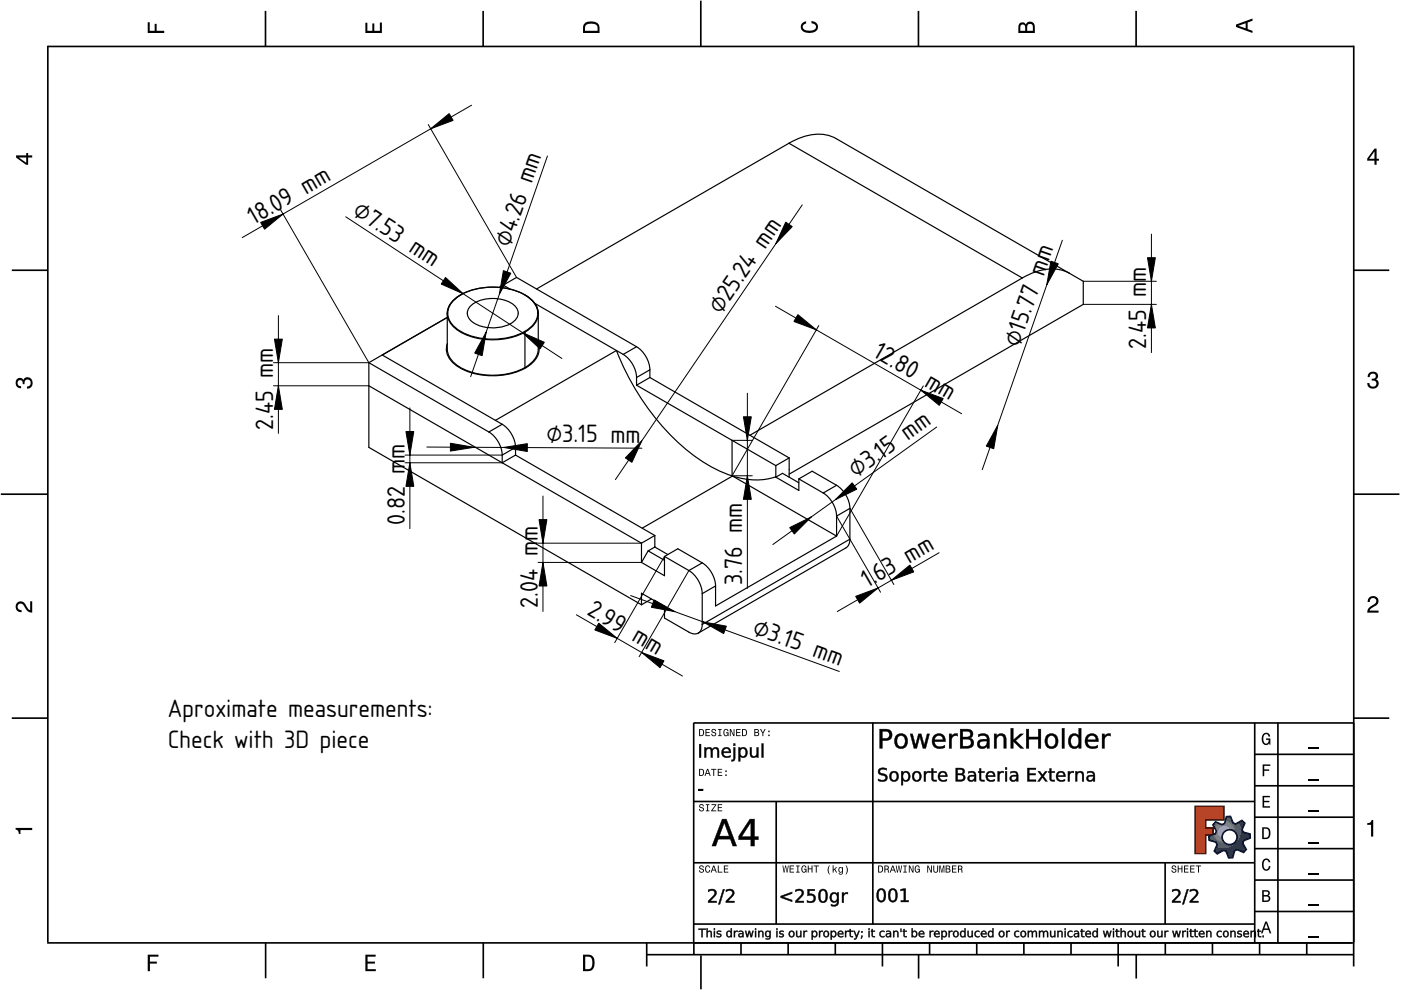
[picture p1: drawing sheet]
<svg xmlns="http://www.w3.org/2000/svg" width="297mm" height="210mm" viewBox="0 0 297 210" stroke-linecap="round" stroke-linejoin="round" font-family="sans-serif">
<defs><g id="words">
<g font-size="5">
<text x="53.8" y="47.7" transform="rotate(-30 53.8 47.7)">18.09 mm</text>
<text x="74.5" y="45.4" transform="rotate(33 74.5 45.4)">⌀7.53 mm</text>
<text x="108.1" y="52.6" transform="rotate(-71 108.1 52.6)">⌀4.26 mm</text>
<text x="243" y="63" transform="rotate(-90 243 63)">mm</text>
<text x="152.8" y="66.8" transform="rotate(-56 152.8 66.8)">⌀25.24 mm</text>
<text x="184.9" y="75.5" transform="rotate(30 184.9 75.5)">12.80 mm</text>
<text x="216.1" y="73.7" transform="rotate(-71 216.1 73.7)">⌀15.77 mm</text>
<text x="243" y="74" transform="rotate(-90 243 74)">2.45</text>
<text x="57.9" y="91.2" transform="rotate(-90 57.9 91.2)">2.45 mm</text>
<text x="115.9" y="93.8">⌀3.15 mm</text>
<text x="181.5" y="101.4" transform="rotate(-36 181.5 101.4)">⌀3.15 mm</text>
<text x="85.8" y="111.3" transform="rotate(-90 85.8 111.3)">0.82 mm</text>
<text x="157.4" y="124" transform="rotate(-90 157.4 124)">3.76 mm</text>
<text x="183.9" y="124.7" transform="rotate(-30 183.9 124.7)">1.63 mm</text>
<text x="114" y="128.9" transform="rotate(-90 114 128.9)">2.04 mm</text>
<text x="124.2" y="130.3" transform="rotate(30 124.2 130.3)">2.99 mm</text>
<text x="159.3" y="134.4" transform="rotate(20 159.3 134.4)">⌀3.15 mm</text>
<text x="35.6" y="151.9">Aproximate measurements:</text>
<text x="35.6" y="158.6">Check with 3D piece</text>
</g>
</g></defs>
<g fill="none" stroke="#000" stroke-width=".35">
<path d="M10.1 9.7v190.1M10.1 9.9h277M56.3 2.3v7.5M102.4 2.3v7.5M148.6 .1v9.8M194.7 2.3v7.5M240.9 2.3v7.5M287 9.7v195.2M2.5 57.3h7.5M287.1 57.3h7.4M.2 104.8h10M287 104.8h9.7"/>
<path d="M2.5 152.3h7.5M147 153.3h140.1M147.1 153.3v49.1M185.1 153.2v42.8M266 159.9h21M266 153.3v46.7M270.9 153.3v46.7M287.1 152.3h7.4M147 169.9h119M164.6 169.9v26M266 179.9h21M266 173.3h21"/>
<path d="M266 166.6h21M10 199.9h277.1M56.3 199.9v7.5M102.5 199.9v7.5M137.1 199.9v5M147 195.9h119M147 182.9h119M157.1 199.9v2.5M167.1 199.9v2.5M177.1 199.9v2.5M187.1 199.9v5M197.1 199.9v2.5"/>
<path d="M207.1 199.9v2.5M217.1 199.9v2.5M227.1 199.9v2.5M237.1 199.9v5M247 182.9v13M247.1 199.9v2.5M257.1 199.9v2.5M266 193.3h21M266 186.6h21M267.1 199.9v2.5M277.1 199.9v2.5M137.1 202.4h150"/>
<path d="M148.6 202.6v7.2M194.8 202.4v5.1M240.9 202.4v5.1"/>
</g>
<g fill="#000">
<path d="M31.3 4.7h.4v1.8h1.1v-1.4h.4v1.4h1.6v.5h-3.5z" fill-rule="evenodd"/>
<path d="M77.5 4.8h.4v1.7h1v-1.5h.5v1.5h1.1v-1.7h.5v2.2h-3.5z" fill-rule="evenodd"/>
<path d="M124.1 4.9a2.19 2.19 0 0 0-.5 2.1h3.5v-1.2a1.42 1.42 0 0 0-1.7-1.3zM124.3 5.2a2.14 2.14 0 0 1 2.3 .3l.1 1h-2.7l.1-1z" fill-rule="evenodd"/>
<path d="M170.1 4.9l.8-.4v.5a.7 .7 0 0 0-.7 .5 .7 .7 0 0 0 .3 .8 1.69 1.69 0 0 0 2.5-.6 .9 .9 0 0 0-.9-.8v-.5a1.24 1.24 0 0 1 1.3 1.1 1.24 1.24 0 0 1-1 1.4 2.22 2.22 0 0 1-2.5-.7l-.1-.5z" fill-rule="evenodd"/>
<path d="M216.1 5l-.2 .8v1.2h3.5v-1.3a.98 .98 0 0 0-.7-1.1 .98 .98 0 0 0-1.2 .6 .84 .84 0 0 0-1.4-.2zM216.4 5.3a.54 .54 0 0 1 .7-.1 .54 .54 0 0 1 .3 .6v.7h-1.1zM217.9 5.2a.62 .62 0 0 1 .7-.1 .62 .62 0 0 1 .4 .6v.8h-1.2z" fill-rule="evenodd"/>
<path d="M262.1 5.2v.5l3.5 1.3v-.5l-1.1-.3v-1.4l1.1-.4v-.5zM262.6 5.5l1.5-.6v1.1z" fill-rule="evenodd"/>
<path d="M3.4 32.9v.5l2.1 1.5h.5v-1.5h.8v-.5h-.8v-.5h-.4v.5zM4 33.4h1.6v1.1z" fill-rule="evenodd"/>
<path d="M291.4 31.5l-1.5 2.1v.5h1.5v.8h.5v-.8h.5v-.4h-.5v-2.2zM291.4 32.1v1.6h-1.1z" fill-rule="evenodd"/>
<path d="M3.6 80.4a.86 .86 0 0 1 1.4 .1 1.06 1.06 0 0 1 1.2-.5 1.06 1.06 0 0 1 .7 1.2 1.1 1.1 0 0 1-1.2 1.2v-.4a.71 .71 0 0 0 .8-1 .71 .71 0 0 0-1.3-.1v.6h-.4a.61 .61 0 0 0-.3-.8 .61 .61 0 0 0-.8 .2 .61 .61 0 0 0 .2 .8l.6 .2v.4a1.15 1.15 0 0 1-1.2-.6 1.15 1.15 0 0 1 .3-1.3z" fill-rule="evenodd"/>
<path d="M290.3 79.1a1.08 1.08 0 0 1 1.3-.2 1.08 1.08 0 0 1 .5 1.3l-.4 .2a1.06 1.06 0 0 1 .6 1.3 1.06 1.06 0 0 1-1.2 .7 1.1 1.1 0 0 1-1.2-1.2h.4a.71 .71 0 0 0 1 .8 .71 .71 0 0 0 .1-1.3h-.6v-.4a.61 .61 0 0 0 .8-.3 .61 .61 0 0 0-.2-.8 .61 .61 0 0 0-.8 .2l-.2 .5h-.4z" fill-rule="evenodd"/>
<path d="M3.6 127.8a1.22 1.22 0 0 1 2 .7l.4 .6 .4 .3v-1.9h.4v2.4a1.8 1.8 0 0 1-1.7-1.4 .71 .71 0 0 0-.9-.5 .71 .71 0 0 0-.5 .8 .71 .71 0 0 0 .9 .6v.4a1.18 1.18 0 0 1-1.2-.6 1.18 1.18 0 0 1 .2-1.4z" fill-rule="evenodd"/>
<path d="M290.3 126.7a1.18 1.18 0 0 1 1.9 .3 1.18 1.18 0 0 1-1 1.7l-.5 .3-.3 .5h1.9v.4h-2.4a1.8 1.8 0 0 1 1.4-1.7 .71 .71 0 0 0 .5-.9 .71 .71 0 0 0-.9-.5 .71 .71 0 0 0-.5 .8h-.4z" fill-rule="evenodd"/>
<path d="M148.2 154.6v1.5h.5a.77 .77 0 0 0 .6-.8 .77 .77 0 0 0-.6-.7zM148.4 154.8a.58 .58 0 0 1 .7 .5 .58 .58 0 0 1-.7 .6zM149.6 154.6v1.5h.9v-.2h-.7v-.5h.6v-.2h-.6v-.4h.7v-.2zM151 154.7a.53 .53 0 0 0 0 .6 .53 .53 0 0 0 .6 .2 .32 .32 0 0 1-.3 .5 .32 .32 0 0 1-.3-.4h-.2a.5 .5 0 0 0 .7 .5 .5 .5 0 0 0 .1-.8l-.4-.1a.28 .28 0 0 1-.1-.4 .28 .28 0 0 1 .4-.1 .28 .28 0 0 1 .1 .3h.2a.51 .51 0 0 0-.3-.4 .51 .51 0 0 0-.5 .1zM152.3 154.6v.2h.2v1.1h-.2v.2h.7v-.2h-.3v-1.1h.3v-.2zM153.5 154.7a.81 .81 0 0 0 .5 1.4l.3-.2 .2 .2v-.8h-.6v.1h.4l-.2 .5a.6 .6 0 0 1-.5-.6 .6 .6 0 0 1 .4-.6l.2 .3h.2l-.1-.3a.53 .53 0 0 0-.8 0zM154.7 154.6v1.5h.2v-1.3l.6 1.3h.2v-1.5h-.2v1.2l-.5-1.2zM156.1 154.6v1.5h.9v-.2h-.7v-.5h.6v-.2h-.6v-.4h.7v-.2zM157.3 154.6v1.5h.5a.77 .77 0 0 0 .6-.8 .77 .77 0 0 0-.6-.7zM157.5 154.8a.58 .58 0 0 1 .7 .5 .58 .58 0 0 1-.7 .6zM159.9 154.6v1.5h.6a.42 .42 0 0 0 .5-.3 .42 .42 0 0 0-.3-.5l.2-.2-.1-.4zM160.1 154.8h.3a.23 .23 0 0 1 .3 .2 .23 .23 0 0 1-.3 .2h-.3zM160.1 155.4h.4a.26 .26 0 0 1 .3 .2 .26 .26 0 0 1-.3 .3h-.4zM161.1 154.6l.5 .9v.6h.2v-.6l.5-.9h-.2l-.4 .7-.3-.7zM162.9 155.8v.3h.3v-.3zM162.9 154.9v.3h.3v-.3z" fill-rule="evenodd"/>
<path d="M267.8 155.7a.85 .85 0 0 1 .9-.3 .85 .85 0 0 1 .6 .8h-.3l-.1-.3a.49 .49 0 0 0-.4-.3 .49 .49 0 0 0-.5 .3 1.2 1.2 0 0 0 .4 1.8 .66 .66 0 0 0 .6-.8h-.6v-.3h.9v1.3h-.1l-.1-.3-.3 .3a.85 .85 0 0 1-1.2-.7v-1.1z" fill-rule="evenodd"/>
<path d="M3.3 175.5h3.5v.5h-2.5v.8h-.3a.77 .77 0 0 0-.7-.9z" fill-rule="evenodd"/>
<path d="M148.4 170.6a.53 .53 0 0 0 0 .6 .53 .53 0 0 0 .6 .2 .32 .32 0 0 1-.3 .5 .32 .32 0 0 1-.3-.4h-.2a.5 .5 0 0 0 .7 .6 .5 .5 0 0 0 .1-.9l-.4-.1a.28 .28 0 0 1-.1-.4 .28 .28 0 0 1 .4-.1 .28 .28 0 0 1 .1 .4h.2a.51 .51 0 0 0-.3-.5 .51 .51 0 0 0-.5 .1zM149.7 170.5v.2h.2v1.1h-.2v.2h.7v-.2h-.3v-1.1h.3v-.2zM150.8 170.5v.2h.8l-.8 1.3h1.1v-.2h-.9l.9-1.3zM152.2 170.5v1.5h.9v-.2h-.7v-.5h.6v-.2h-.6v-.4h.7v-.2z" fill-rule="evenodd"/>
<path d="M148.2 163v1.5h.5a.77 .77 0 0 0 .6-.7 .77 .77 0 0 0-.6-.8zM148.4 163.2a.57 .57 0 0 1 .7 .6 .57 .57 0 0 1-.7 .5zM149.9 163l-.5 1.5h.2l.1-.4h.6l.2 .4h.2l-.6-1.5zM150 163.2l.3 .7h-.5zM150.8 163v.2h.4v1.3h.2v-1.3h.5v-.2zM152.2 163v1.5h.9v-.2h-.7v-.5h.6v-.2h-.6v-.4h.7v-.2zM153.8 164.2v.3h.3v-.3zM153.8 163.4v.3h.3v-.3z" fill-rule="evenodd"/>
<path d="M253.4 171h6.1v2.8h-3.9v1.7h1.6v1.5h-1.6v4h-2.2z" fill-rule="evenodd"/>
<path d="M257.7 174.3l-.5 .6 .7 1.3-.2 .6-1.4 .5v.9l1.5 .4 .3 .5-.7 1.4 .7 .5 1.3-.7 .6 .2 .5 1.4 .9-.1 .3-1.4 .6-.3 1.4 .6 .5-.6-.7-1.3 .2-.6 1.4-.5-.1-.9-1.4-.4-.3-.5 .6-1.4-.6-.6-1.3 .8-.6-.2-.5-1.4h-.9l-.4 1.5-.5 .2zM259.1 177.5a1.6 1.6 0 0 1 3.2 0 1.6 1.6 0 0 1-3.2 0z" fill-rule="evenodd"/>
<path d="M267.7 168.7h1.5v.3h-1.2v.8h1.1v.3h-1.1v.8h1.3v.3h-1.6z" fill-rule="evenodd"/>
<path d="M267.7 162.1h1.6v.3h-1.3v.7h1.1v.3h-1.1v1.2h-.3z" fill-rule="evenodd"/>
<path d="M267.6 175.4v2.5h.8a1.37 1.37 0 0 0 .7-2.2 1.56 1.56 0 0 0-1.5-.3zM267.9 175.7a.98 .98 0 0 1 1.2 .7 .98 .98 0 0 1-.7 1.2h-.5z" fill-rule="evenodd"/>
<path d="M289.9 174.5a.77 .77 0 0 0 .9-.6h.4v3.5h-.5v-2.5h-.8z" fill-rule="evenodd"/>
<path d="M148.4 183.6a.53 .53 0 0 0 0 .6 .53 .53 0 0 0 .6 .2 .32 .32 0 0 1-.3 .5 .32 .32 0 0 1-.3-.4h-.2a.5 .5 0 0 0 .7 .6 .5 .5 0 0 0 .1-.9l-.4-.1a.28 .28 0 0 1-.1-.4 .28 .28 0 0 1 .4-.1 .28 .28 0 0 1 .1 .4h.2a.51 .51 0 0 0-.3-.5 .51 .51 0 0 0-.5 .1zM149.6 183.7l-.1 .2a.67 .67 0 0 0 .1 .9 .67 .67 0 0 0 .8 .1l.2-.4h-.2l-.2 .3a.6 .6 0 0 1-.5-.5 .6 .6 0 0 1 .4-.6l.3 .3h.2l-.2-.4a.5 .5 0 0 0-.8 .1zM151.2 183.5l-.5 1.5h.2l.1-.4h.6l.2 .4h.2l-.6-1.5zM151.3 183.7l.3 .7h-.5zM152.2 183.5v1.5h1v-.2h-.8v-1.3zM153.5 183.5v1.5h.9v-.2h-.7v-.5h.6v-.2h-.6v-.4h.7v-.2z" fill-rule="evenodd"/>
<path d="M165.9 183.5l.3 1.5h.1l.3-1.3 .2 1.3h.2l.2-1.5h-.1l-.2 1.3-.2-1.3h-.2l-.2 1.3-.2-1.3zM167.4 183.5v1.5h1v-.2h-.8v-.5h.7v-.2h-.7v-.4h.7v-.2zM168.8 183.5v.2h.3v1.1h-.3v.2h.7v-.2h-.2v-1.1h.2v-.2zM170.1 183.7a.82 .82 0 0 0 .5 1.3l.3-.2 .1 .2v-.8h-.5v.2h.3l-.2 .4a.6 .6 0 0 1-.5-.5 .6 .6 0 0 1 .5-.6l.2 .3h.2l-.2-.4a.53 .53 0 0 0-.7 .1zM171.3 183.5v1.5h.2v-.7h.6v.7h.2v-1.5h-.2v.6h-.6v-.6zM172.5 183.5v.2h.5v1.3h.2v-1.3h.4v-.2zM175.8 183.5a1.35 1.35 0 0 0 .2 1.9 1.84 1.84 0 0 1 0-1.9zM176.5 183.5v1.5h.2v-.4l.2-.2 .4 .6h.2l-.4-.7 .4-.5h-.2l-.6 .6v-.9zM177.9 184a.59 .59 0 0 0-.2 .7 .59 .59 0 0 0 .7 .3l.1-.2a.31 .31 0 0 1-.1 .5 .31 .31 0 0 1-.4-.2h-.2a.47 .47 0 0 0 .5 .4 .47 .47 0 0 0 .4-.5v-1.2h-.2v.2l-.3-.2zM178 184.1l.1-.1a.42 .42 0 0 1 .4 .4 .42 .42 0 0 1-.4 .5l-.1-.3zM179.3 183.5a1.85 1.85 0 0 1 0 1.9 1.22 1.22 0 0 0 0-1.9z" fill-rule="evenodd"/>
<path d="M186.2 183.5v1.5h.5a.77 .77 0 0 0 .6-.7 .77 .77 0 0 0-.6-.8zM186.4 183.7a.58 .58 0 0 1 .6 .6 .58 .58 0 0 1-.6 .5zM187.5 183.5v1.5h.2v-.6a.45 .45 0 0 1 .5 .1 .45 .45 0 0 1 .1 .5h.2l-.2-.7a.42 .42 0 0 0 .1-.5 .42 .42 0 0 0-.4-.3zM187.7 183.7h.2a.26 .26 0 0 1 .4 .3 .26 .26 0 0 1-.4 .2h-.2zM189.2 183.5l-.6 1.5h.2l.2-.4h.6l.1 .4h.2l-.5-1.5zM189.3 183.7l.2 .7h-.4zM189.9 183.5l.3 1.5h.2l.2-1.3 .2 1.3h.2l.3-1.5h-.2l-.2 1.3-.2-1.3h-.2l-.2 1.3-.2-1.3zM191.5 183.5v.2h.3v1.1h-.3v.2h.8v-.2h-.3v-1.1h.3v-.2zM192.7 183.5v1.5h.2v-1.2l.5 1.2h.3v-1.5h-.2v1.2l-.6-1.2zM194.1 183.7a.81 .81 0 0 0 .5 1.3l.3-.2 .1 .2v-.8h-.5v.2h.3l-.2 .4a.6 .6 0 0 1-.5-.5 .6 .6 0 0 1 .5-.6l.2 .3h.2l-.2-.4a.53 .53 0 0 0-.7 .1zM196.6 183.5v1.5h.2v-1.2l.6 1.2h.2v-1.5h-.2v1.2l-.6-1.2zM197.9 183.5v.9a.52 .52 0 0 0 .5 .6 .52 .52 0 0 0 .5-.6v-.9h-.2v.9a.33 .33 0 0 1-.3 .5 .33 .33 0 0 1-.3-.5v-.9zM199.2 183.5v1.5h.1v-1.4l.3 1.4h.2l.3-1.4v1.4h.1v-1.5h-.2l-.3 1.3-.3-1.3zM200.5 183.5v1.5h.6a.42 .42 0 0 0 .4-.3 .42 .42 0 0 0-.2-.5l.2-.2-.1-.4zM200.7 183.7h.3a.23 .23 0 0 1 .3 .2 .23 .23 0 0 1-.3 .2h-.3zM200.7 184.3h.3a.26 .26 0 0 1 .3 .3 .26 .26 0 0 1-.3 .2h-.3zM201.8 183.5v1.5h1v-.2h-.8v-.5h.7v-.2h-.7v-.4h.8v-.2zM203.1 183.5v1.5h.2v-.6a.45 .45 0 0 1 .5 .1 .45 .45 0 0 1 .1 .5h.2l-.2-.7a.42 .42 0 0 0 .1-.5 .42 .42 0 0 0-.4-.3zM203.3 183.7h.3a.26 .26 0 0 1 .3 .3 .26 .26 0 0 1-.4 .2h-.2z" fill-rule="evenodd"/>
<path d="M248.5 183.6a.53 .53 0 0 0 0 .6 .53 .53 0 0 0 .6 .2 .32 .32 0 0 1-.2 .5 .32 .32 0 0 1-.3-.4h-.2a.5 .5 0 0 0 .6 .6 .5 .5 0 0 0 .2-.9l-.4-.1a.28 .28 0 0 1-.1-.4 .28 .28 0 0 1 .3-.1 .28 .28 0 0 1 .2 .4h.2a.51 .51 0 0 0-.3-.5 .51 .51 0 0 0-.6 .1zM249.7 183.5v1.5h.2v-.7h.6v.7h.2v-1.5h-.2v.6h-.6v-.6zM251 183.5v1.5h1v-.2h-.8v-.5h.7v-.2h-.7v-.4h.8v-.2zM252.3 183.5v1.5h1v-.2h-.8v-.5h.7v-.2h-.7v-.4h.8v-.2zM253.5 183.5v.2h.5v1.3h.2v-1.3h.5v-.2z" fill-rule="evenodd"/>
<path d="M268.3 195.4l-1 2.5h.4l.2-.7h1l.3 .7h.3l-.9-2.5zM268.4 195.8l.4 1.1h-.7z" fill-rule="evenodd"/>
<path d="M267.6 188.7v2.5h1a.7 .7 0 0 0 .7-.5 .7 .7 0 0 0-.4-.8 .61 .61 0 0 0 .3-.8 .61 .61 0 0 0-.7-.4zM267.9 189h.6a.38 .38 0 0 1 .4 .4 .38 .38 0 0 1-.5 .4h-.5zM267.9 190.1h.6a.44 .44 0 0 1 .5 .4 .44 .44 0 0 1-.5 .4h-.6z" fill-rule="evenodd"/>
<path d="M267.8 182.3a.85 .85 0 0 1 .9-.3 .85 .85 0 0 1 .6 .8h-.3l-.1-.2a.47 .47 0 0 0-.4-.3 .47 .47 0 0 0-.4 .3 1.21 1.21 0 0 0 .4 1.7 .64 .64 0 0 0 .5-.7h.4a.89 .89 0 0 1-.8 1 .89 .89 0 0 1-1-.7v-1.1z" fill-rule="evenodd"/>
<path d="M31.3 202.4h2.3v.4h-1.8v1.1h1.5v.4h-1.5v1.6h-.5z" fill-rule="evenodd"/>
<path d="M77.5 202.4h2.1v.4h-1.7v1.1h1.6v.4h-1.6v1.2h1.8v.4h-2.2z" fill-rule="evenodd"/>
<path d="M123.6 202.4v3.5h1.2a1.42 1.42 0 0 0 1.3-1.7 1.38 1.38 0 0 0-1.3-1.8zM124.1 202.8l1 .1a1.89 1.89 0 0 1 0 2.5l-1 .1z" fill-rule="evenodd"/>
</g>
<path d="M277.3 158.6h2.2M277.3 178.6h2.2M277.3 172h2.2M277.3 165.3h2.2M277.3 198.6h2.2M277.3 192h2.2M277.3 185.3h2.2" fill="none" stroke="#000" stroke-width=".25"/>
<g fill="#000">
<path d="M148.1 167.3h1v.3h-1z"/>
<path d="M148.2 157.8h.4v2.8h-.4zM149.4 158.5h.3v.3a.72 .72 0 0 1 .7-.4 .72 .72 0 0 1 .6 .5 .75 .75 0 0 1 .9-.4 .75 .75 0 0 1 .5 .8v1.3h-.3v-1.3a.52 .52 0 0 0-.6-.6 .52 .52 0 0 0-.4 .7v1.2h-.4v-1.3a.52 .52 0 0 0-.5-.6 .52 .52 0 0 0-.5 .7v1.2h-.3zM153.3 158.7a.98 .98 0 0 1 1.2-.2 .98 .98 0 0 1 .4 1.1h-1.5a.9 .9 0 0 0 1.5 .6v.3a1.19 1.19 0 0 1-1.6-.2 1.19 1.19 0 0 1 0-1.6zM153.6 158.9l-.2 .5h1.2a.6 .6 0 0 0-.4-.6 .6 .6 0 0 0-.6 .1zM155.5 158.5h.4l-.1 2.4-.2 .4-.5 .1v-.3h.2l.2-.2zM155.5 157.7h.4v.4h-.4zM156.6 158.5h.3v.3a.87 .87 0 0 1 1.1-.3 .87 .87 0 0 1 .5 1 .87 .87 0 0 1-.5 1.1 .87 .87 0 0 1-1.1-.3v1.1h-.3zM157.2 158.8a.8 .8 0 0 0-.3 1 .8 .8 0 0 0 .9 .5 .8 .8 0 0 0 .3-1 .8 .8 0 0 0-.9-.5zM159 158.5h.4v1.3a.55 .55 0 0 0 .5 .6 .55 .55 0 0 0 .5-.7v-1.2h.4v2.1h-.4v-.3a.77 .77 0 0 1-.9 .3 .77 .77 0 0 1-.5-.8zM161.5 157.7h.3v2.9h-.3z"/>
<path d="M148.2 157.7h.5v2.9h-.5zM148.2 157.8v2.8h.4v-2.8zM149.3 158.4h.5l-.1 .4a.69 .69 0 0 1 .7-.4 .69 .69 0 0 1 .6 .5 .77 .77 0 0 1 1-.5 .77 .77 0 0 1 .5 .9v1.3h-.4v-1.3a.48 .48 0 0 0-.6-.5 .48 .48 0 0 0-.4 .6v1.2h-.4v-1.3a.48 .48 0 0 0-.5-.5 .48 .48 0 0 0-.4 .6v1.2h-.5zM149.4 158.5v2.1h.3v-1.2a.56 .56 0 0 1 .5-.7 .56 .56 0 0 1 .6 .6l-.1 1.3h.4l-.1-1.2a.56 .56 0 0 1 .5-.7 .56 .56 0 0 1 .6 .6v1.3h.3v-1.3a.72 .72 0 0 0-.5-.8 .72 .72 0 0 0-.9 .5 .7 .7 0 0 0-.7-.5 .7 .7 0 0 0-.6 .5v-.5zM153.2 158.7a1 1 0 0 1 1.3-.2 1 1 0 0 1 .4 1.2l-1.5-.1a.88 .88 0 0 0 .6 .7 .88 .88 0 0 0 .9-.2v.4a1.23 1.23 0 0 1-1.6-.1 1.23 1.23 0 0 1-.1-1.7zM153.3 158.8a1.15 1.15 0 0 0 0 1.5 1.15 1.15 0 0 0 1.5 .2l.1-.3a.91 .91 0 0 1-1 .2 .91 .91 0 0 1-.6-.8h1.6a.93 .93 0 0 0-.5-1 .93 .93 0 0 0-1.1 .2zM153.6 158.9l-.2 .5h1.2a.6 .6 0 0 0-.4-.6 .6 .6 0 0 0-.6 .1zM153.5 158.9a.62 .62 0 0 1 .8-.2 .62 .62 0 0 1 .3 .7h-1.3zM155.5 158.4h.4v2.2a.65 .65 0 0 1-.2 .7 .65 .65 0 0 1-.7 .1v-.3l.3-.1 .2-.1zM155.5 158.5v2.4l-.1 .2h-.3v.3l.5-.1 .2-.4 .1-2.4zM155.5 157.6h.4v.5h-.4zM155.5 157.7v.4h.4v-.4zM156.5 158.4h.5l-.1 .4a.8 .8 0 0 1 .8-.4 .8 .8 0 0 1 .7 .5 1.08 1.08 0 0 1 0 1.3 1.08 1.08 0 0 1-1.2 .4l-.3-.3 .1 1.2h-.5zM156.6 158.5v2.9h.3v-1.3a.82 .82 0 0 0 1 .5 .82 .82 0 0 0 .5-1.1 .82 .82 0 0 0-.5-1 .82 .82 0 0 0-1 .5v-.5zM157.2 158.9a.76 .76 0 0 0-.3 .9 .76 .76 0 0 0 .9 .4 .76 .76 0 0 0 .3-.9 .76 .76 0 0 0-.9-.4zM157.2 158.8a.84 .84 0 0 1 1 .5 .84 .84 0 0 1-.5 1.1 .88 .88 0 0 1-.9-.6 .88 .88 0 0 1 .4-1zM159 158.4h.4v1.4a.5 .5 0 0 0 .5 .5 .5 .5 0 0 0 .5-.6v-1.3h.4v2.2h-.4v-.3a.79 .79 0 0 1-.9 .4 .79 .79 0 0 1-.5-.9zM159 158.5l.1 1.3a.74 .74 0 0 0 .5 .8 .74 .74 0 0 0 .9-.5l-.1 .5h.4v-2.1h-.4l.1 1.2a.59 .59 0 0 1-.6 .7 .59 .59 0 0 1-.6-.6l.1-1.3zM161.5 157.6h.4v3h-.4zM161.5 157.7v2.9h.3v-2.9z"/>
<path d="M187.1 155v1.6h.7a.76 .76 0 0 0 .8-.8 .76 .76 0 0 0-.8-.8zM186.5 154.6h1.3a1.23 1.23 0 0 1 1.3 1.2 1.23 1.23 0 0 1-1.3 1.2h-.7v1.7h-.6zM190.4 156.3a1.18 1.18 0 0 0-.2 1.3 1.18 1.18 0 0 0 1.1 .7 1.29 1.29 0 0 0 .6-1.3 1.29 1.29 0 0 0-.9-1zM190 156a1.46 1.46 0 0 1 1.8-.2 1.46 1.46 0 0 1 .6 1.7 1.43 1.43 0 0 1-1.8 1.2 1.43 1.43 0 0 1-.9-1.9zM193 155.6h.5l.6 2.4 .6-2.4h.6l.6 2.4 .7-2.4h.5l-.8 3.1h-.6l-.7-2.5-.6 2.5h-.6zM198 156a1.41 1.41 0 0 1 1.7-.3 1.41 1.41 0 0 1 .7 1.6h-2.3a1.26 1.26 0 0 0 2 .8l.2-.1v.5a1.73 1.73 0 0 1-2.1-.1 1.73 1.73 0 0 1-.4-2.2zM198.4 156.2l-.2 .7h1.7a.87 .87 0 0 0-.5-.9 .87 .87 0 0 0-1 .2zM201.2 155.6h.5v.5a1.2 1.2 0 0 1 1.3-.5v.5a.89 .89 0 0 0-.9 .1 .89 .89 0 0 0-.4 .9v1.6h-.5zM204.1 156.7v1.5h.9a.75 .75 0 0 0 .9-.7 .75 .75 0 0 0-.9-.8zM204.1 155v1.3h.8a.63 .63 0 0 0 .8-.6 .63 .63 0 0 0-.8-.7zM203.6 154.6h1.4a.99 .99 0 0 1 1.2 .6 .99 .99 0 0 1-.6 1.3 1.13 1.13 0 0 1 .8 1.3 1.13 1.13 0 0 1-1.4 .9h-1.4zM207.8 157.4a.72 .72 0 0 0 .4 1 .72 .72 0 0 0 1-.6l.1-.7-1.2 .1zM207.4 155.7h.2a1.45 1.45 0 0 1 2.2 1.2v1.8h-.5v-.5a1.05 1.05 0 0 1-1.8 .3 1.05 1.05 0 0 1 .5-1.7l1.3-.1a1.1 1.1 0 0 0-1.9-.5zM210.8 155.6h.5v.5a1.11 1.11 0 0 1 1.3-.5 1.11 1.11 0 0 1 .7 1.2v1.9h-.5v-1.9a.79 .79 0 0 0-.8-.8 .79 .79 0 0 0-.7 .9v1.8h-.5zM214.3 154.4h.5v2.5l1.5-1.3h.7l-1.7 1.4 1.7 1.7h-.6l-1.6-1.5v1.5h-.5zM217.6 154.6h.5v1.7h2v-1.7h.6v4.1h-.6v-2h-2v2h-.5zM222.3 156.3a1.18 1.18 0 0 0-.2 1.3 1.18 1.18 0 0 0 1.1 .7 1.29 1.29 0 0 0 .6-1.3 1.29 1.29 0 0 0-.9-1zM221.9 156a1.46 1.46 0 0 1 1.8-.2 1.46 1.46 0 0 1 .6 1.7 1.43 1.43 0 0 1-1.8 1.2 1.43 1.43 0 0 1-.9-1.9zM225.2 154.4h.5v4.3h-.5zM227 155.8a1.15 1.15 0 0 1 1.7 .3v-1.7h.5v4.3h-.5v-.5a1.25 1.25 0 0 1-1.5 .4 1.25 1.25 0 0 1-.7-1.5l.1-.6zM227.4 156.1a1.32 1.32 0 0 0 .5 2.2 1.24 1.24 0 0 0 .8-1.2 1.24 1.24 0 0 0-.8-1.1zM230.4 156a1.41 1.41 0 0 1 1.8-.3 1.41 1.41 0 0 1 .7 1.6h-2.3a1.26 1.26 0 0 0 2 .8l.1-.1v.5a1.73 1.73 0 0 1-2.1-.1 1.73 1.73 0 0 1-.3-2.2zM230.9 156.2l-.3 .7h1.8a.87 .87 0 0 0-.6-.9 .87 .87 0 0 0-.9 .2zM233.7 155.6h.5v.5a1.2 1.2 0 0 1 1.2-.5l.1 .5a.89 .89 0 0 0-1 .1 .89 .89 0 0 0-.3 .9v1.6h-.5z"/>
<path d="M187.1 155v1.6l.7-.1a.72 .72 0 0 0 .7-.7 .72 .72 0 0 0-.7-.7zM187 155h.8a.81 .81 0 0 1 .8 .8 .81 .81 0 0 1-.8 .8h-.8zM186.5 154.5h1.3a1.27 1.27 0 0 1 1.4 1.3 1.27 1.27 0 0 1-1.4 1.3l-.7-.1v1.7h-.6zM186.5 154.6v4.1h.6l-.1-1.7a1.62 1.62 0 0 0 2.1-.8 1.16 1.16 0 0 0-1.3-1.6zM190.6 156.1a1.25 1.25 0 0 0 .4 2.2 1.19 1.19 0 0 0 .9-1.2 1.19 1.19 0 0 0-.9-1.1zM190.4 156.2a.93 .93 0 0 1 1.1-.2 .93 .93 0 0 1 .5 1.1 .95 .95 0 0 1-1 1.3 .95 .95 0 0 1-.9-1.3zM190 155.9a1.5 1.5 0 0 1 1.9-.2 1.5 1.5 0 0 1 .6 1.8 1.48 1.48 0 0 1-1.9 1.2 1.48 1.48 0 0 1-1-1.9zM190 156a1.59 1.59 0 0 0-.2 1.8 1.59 1.59 0 0 0 1.5 .9 1.64 1.64 0 0 0 1.1-1.6 1.64 1.64 0 0 0-1.1-1.5l-.8 .1zM192.9 155.6h.6l.6 2.4 .6-2.4h.7l.5 2.4 .6-2.4h.6l-.8 3.1h-.7l-.6-2.5-.6 2.5h-.7zM193 155.6l.8 3.1h.6l.6-2.7 .7 2.7h.6l.8-3.1h-.5l-.7 2.6-.6-2.6h-.6l-.6 2.6-.6-2.6zM198 155.9a1.43 1.43 0 0 1 1.8-.3 1.43 1.43 0 0 1 .6 1.7l-2.2-.1a1.21 1.21 0 0 0 1.9 .9l.3-.1v.5a1.77 1.77 0 0 1-2.4-.2 1.77 1.77 0 0 1 0-2.4zM198.1 156a1.65 1.65 0 0 0-.1 2.2 1.65 1.65 0 0 0 2.1 .3h.2v-.4a1.64 1.64 0 0 1-2-.2l-.2-.7 2.3 .1a1.37 1.37 0 0 0-.7-1.6 1.37 1.37 0 0 0-1.6 .3zM198.5 156.2l-.3 .7h1.7a.83 .83 0 0 0-.5-.9 .83 .83 0 0 0-.9 .2zM198.4 156.2a.89 .89 0 0 1 1.1-.2 .89 .89 0 0 1 .4 .9h-1.8zM201.2 155.6h.6l-.1 .5a1.06 1.06 0 0 1 1.4-.5v.6a.85 .85 0 0 0-1 0 .85 .85 0 0 0-.3 .9v1.6h-.6zM201.2 155.6v3.1h.5v-1.6a.89 .89 0 0 1 .3-1 .89 .89 0 0 1 1 0v-.5h-.1a1.1 1.1 0 0 0-1.2 .7v-.7zM204.1 156.7v1.5h.9a.71 .71 0 0 0 .8-.7 .71 .71 0 0 0-.8-.7zM204.1 156.7h.9a.8 .8 0 0 1 .9 .8 .8 .8 0 0 1-.9 .7h-.9zM204.1 155v1.3l.8-.1a.59 .59 0 0 0 .8-.5 .59 .59 0 0 0-.8-.6zM204.1 155h.8a.68 .68 0 0 1 .9 .7 .68 .68 0 0 1-.9 .6h-.8zM203.5 154.5h1.5a1.03 1.03 0 0 1 1.3 .7 1.03 1.03 0 0 1-.7 1.3 1.12 1.12 0 0 1 .9 1.2 1.12 1.12 0 0 1-1.1 1h-1.9zM203.6 154.6v4.1l1.4-.1a1.13 1.13 0 0 0 1.4-.8 1.13 1.13 0 0 0-.8-1.4 .94 .94 0 0 0 .6-1.2 .94 .94 0 0 0-1.2-.6zM207.8 157.4a.68 .68 0 0 0 .5 .9 .68 .68 0 0 0 .8-.5l.2-.7-1.2 .1zM207.8 157.3l.3-.2h1.2a.91 .91 0 0 1-.5 1.1 .91 .91 0 0 1-1.1-.3zM207.4 155.7l.2-.1a1.49 1.49 0 0 1 2.2 1.3v1.8h-.6l.1-.5a1.11 1.11 0 0 1-1.5 .6 1.11 1.11 0 0 1-.6-1.4 1.11 1.11 0 0 1 1.4-.7h.7a1.12 1.12 0 0 0-1.9-.4zM207.4 155.7v.5l.2-.1a1.09 1.09 0 0 1 1.7 .7 1.72 1.72 0 0 0-2 .7 1.07 1.07 0 0 0 .7 1.2 1.07 1.07 0 0 0 1.3-.7v.7h.5l-.1-1.8a1.45 1.45 0 0 0-2.3-1.1zM210.7 155.6h.6v.5a1.12 1.12 0 0 1 1.3-.5 1.12 1.12 0 0 1 .8 1.2v1.9h-.6v-1.9a.74 .74 0 0 0-.8-.8 .74 .74 0 0 0-.7 .9v1.8h-.6zM210.8 155.6v3.1h.5l-.1-1.8a.83 .83 0 0 1 .8-1 .83 .83 0 0 1 .9 .9l-.1 1.9h.5v-1.9a1.07 1.07 0 0 0-.8-1.2 1.07 1.07 0 0 0-1.3 .6l.1-.6zM214.3 154.4h.6l-.1 2.5 1.5-1.3h.8l-1.8 1.4 1.8 1.7h-.8l-1.5-1.5 .1 1.5h-.6zM214.3 154.4v4.3h.5v-1.6l1.6 1.6h.6l-1.7-1.7 1.7-1.4h-.7l-1.5 1.4v-2.6zM217.5 154.5h.7v1.8h1.9v-1.8h.6v4.2h-.6v-2h-2l.1 2h-.7zM217.6 154.6v4.1h.5v-2h2.1l-.1 2h.6v-4.1h-.6l.1 1.7h-2.1v-1.7zM222.5 156.1a1.25 1.25 0 0 0 .4 2.2 1.19 1.19 0 0 0 .9-1.2 1.19 1.19 0 0 0-.9-1.1zM222.3 156.2a.93 .93 0 0 1 1.1-.2 .93 .93 0 0 1 .5 1.1 .95 .95 0 0 1-1 1.3 .95 .95 0 0 1-.9-1.3zM221.9 155.9a1.5 1.5 0 0 1 1.8-.2 1.5 1.5 0 0 1 .7 1.8 1.48 1.48 0 0 1-1.9 1.2 1.48 1.48 0 0 1-1-1.9zM221.9 156a1.59 1.59 0 0 0-.2 1.8 1.59 1.59 0 0 0 1.5 .9 1.64 1.64 0 0 0 1.1-1.6 1.64 1.64 0 0 0-1.1-1.5l-.8 .1zM225.1 154.4h.6v4.3h-.6zM225.2 154.4v4.3h.5v-4.3zM227 155.7a1.1 1.1 0 0 1 1.7 .4v-1.7h.6v4.3h-.6v-.5a1.17 1.17 0 0 1-1.2 .6 1.17 1.17 0 0 1-1-1v-1.3zM227.1 155.8a1.77 1.77 0 0 0 .4 2.9 1.07 1.07 0 0 0 1.3-.7l-.1 .7h.5v-4.3h-.5l.1 1.8a1.1 1.1 0 0 0-1.7-.4zM227.4 156.1a1.27 1.27 0 0 0 .5 2.2 1.2 1.2 0 0 0 .8-1.2 1.2 1.2 0 0 0-.8-1.1zM227.4 156.1a.94 .94 0 0 1 1 0 .94 .94 0 0 1 .4 1 .94 .94 0 0 1-.9 1.3 .94 .94 0 0 1-.9-1.3l.1-.6zM230.4 155.9a1.43 1.43 0 0 1 1.8-.3 1.43 1.43 0 0 1 .7 1.7l-2.3-.1a1.21 1.21 0 0 0 2 .9l.2-.1v.5a1.77 1.77 0 0 1-2.3-.2 1.77 1.77 0 0 1-.1-2.4zM230.5 156a1.65 1.65 0 0 0-.1 2.2 1.65 1.65 0 0 0 2.2 .3h.1l.1-.4a1.64 1.64 0 0 1-2.1-.2l-.2-.7 2.3 .1a1.37 1.37 0 0 0-.7-1.6 1.37 1.37 0 0 0-1.6 .3zM230.9 156.2l-.3 .7h1.7a.83 .83 0 0 0-.5-.9 .83 .83 0 0 0-.9 .2zM230.8 156.2a.89 .89 0 0 1 1.1-.2 .89 .89 0 0 1 .5 .9h-1.9zM233.6 155.6h.6v.5a1.06 1.06 0 0 1 1.3-.5v.6a.85 .85 0 0 0-.9 0 .85 .85 0 0 0-.4 .9v1.6h-.6zM233.7 155.6v3.1h.5l-.1-1.6a.89 .89 0 0 1 .4-1 .89 .89 0 0 1 1 0l-.1-.5h-.1a1.1 1.1 0 0 0-1.2 .7l.1-.7z"/>
<path d="M148 167.3h1.1v.4h-1.1zM148.1 167.3v.3h1v-.3z"/>
<path d="M153.6 174.4l-1.1 2.9h2.1zM153.1 173.7h.9l2.2 5.7h-.8l-.5-1.5h-2.6l-.5 1.5h-.9zM159.2 174.3l-2 3.1h2zM159 173.7h1v3.7h.8v.6h-.8v1.4h-.8v-1.4h-2.6v-.7z"/>
<path d="M153.5 174.4l-1 2.9h2.1zM153.6 174.3l1.1 3h-2.3zM153.1 173.6h.9l2.2 5.8h-.9l-.4-1.5h-2.6l-.5 1.5h-.9zM153.1 173.7l-2.2 5.7h.9l.4-1.5h2.7l.5 1.5h.8l-2.2-5.7zM159.2 174.3l-1.9 3.1h1.9zM159.2 174.2v3.2h-2zM159 173.6h1v3.8l.8-.1v.8l-.8-.1v1.4h-.8v-1.4l-2.6 .1v-.8zM159 173.7l-2.4 3.6v.7h2.6v1.4h.8l-.1-1.4h.9v-.6h-.9l.1-3.7z"/>
<path d="M186.4 163l.5-.2h.7l.4 .1v.4a.8 .8 0 0 0-.9-.2 .8 .8 0 0 0-.5 .6l.2 .2a1.36 1.36 0 0 1 1.4 1 1.28 1.28 0 0 1-2 .6v-.4l.3 .2a.76 .76 0 0 0 .8 .1 .76 .76 0 0 0 .4-.7l-.2-.2a1.37 1.37 0 0 1-1.3-.9zM189.2 163.9a.79 .79 0 0 0-.3 1 .79 .79 0 0 0 1 .4 .79 .79 0 0 0 .3-1 .79 .79 0 0 0-1-.4zM188.5 164.6a1.07 1.07 0 0 1 2.1 0 1.07 1.07 0 0 1-2.1 0zM191.1 163.5h.3v.4a.87 .87 0 0 1 1.1-.3 .87 .87 0 0 1 .5 1 .87 .87 0 0 1-.5 1 .87 .87 0 0 1-1.1-.3v1.2h-.3zM191.7 163.9a.8 .8 0 0 0-.3 1 .8 .8 0 0 0 .9 .4 .8 .8 0 0 0 .3-1 .8 .8 0 0 0-.9-.4zM194.1 163.9a.79 .79 0 0 0-.4 1 .79 .79 0 0 0 1 .4 .79 .79 0 0 0 .3-1 .79 .79 0 0 0-.9-.4zM193.3 164.6a1.07 1.07 0 0 1 2.1 0 1.07 1.07 0 0 1-2.1 0zM195.9 163.5h.4v.4l.4-.4h.4v.4a.62 .62 0 0 0-.6 0 .62 .62 0 0 0-.2 .6v1.2h-.4zM197.5 162.9h.4v.6h.7v.3h-.7v1.4l.1 .2h.6v.3l-.8-.1-.2-.2-.1-1.6h-.3v-.3h.3zM199.2 163.8a.98 .98 0 0 1 1.1-.2 .98 .98 0 0 1 .5 1.1h-1.6a.9 .9 0 0 0 1.6 .5v.4a1.19 1.19 0 0 1-1.6-.2 1.19 1.19 0 0 1 0-1.6zM199.4 164l-.2 .4h1.3a.6 .6 0 0 0-.4-.6 .6 .6 0 0 0-.7 .2zM203 164.3v1.1h.6a.52 .52 0 0 0 .6-.6 .52 .52 0 0 0-.6-.5zM203 163.2v.8h.6a.44 .44 0 0 0 .5-.4 .44 .44 0 0 0-.5-.4zM202.6 162.8h1a.68 .68 0 0 1 .9 .5 .68 .68 0 0 1-.4 .8 .79 .79 0 0 1 .5 1 .79 .79 0 0 1-.9 .6h-1.1zM205.7 164.7a.48 .48 0 0 0 .1 .7 .48 .48 0 0 0 .7-.3l.1-.5zM205.3 163.6a1.02 1.02 0 0 1 1.6 .9v1.2h-.3v-.4a.75 .75 0 0 1-1 .4 .75 .75 0 0 1-.4-.9 .75 .75 0 0 1 .9-.5h.5a.76 .76 0 0 0-1.3-.3zM207.6 162.9h.4v.6h.7v.3h-.7v1.4l.2 .2h.5v.3l-.8-.1-.2-.2-.1-1.6h-.2v-.3h.2zM209.3 163.8a.98 .98 0 0 1 1.2-.2 .98 .98 0 0 1 .5 1.1h-1.6a.9 .9 0 0 0 1.5 .5v.4a1.19 1.19 0 0 1-1.6-.2 1.19 1.19 0 0 1 0-1.6zM209.6 164l-.2 .4h1.2a.6 .6 0 0 0-.3-.6 .6 .6 0 0 0-.7 .2zM211.5 163.5h.4v.4l.4-.4h.5v.4a.62 .62 0 0 0-.7 0 .62 .62 0 0 0-.2 .6v1.2h-.4zM213.1 163.5h.4v2.2h-.4zM213.1 162.7h.4v.5h-.4zM214.6 164.7a.48 .48 0 0 0 .2 .7 .48 .48 0 0 0 .6-.3l.1-.5zM214.2 163.6a1.02 1.02 0 0 1 1.7 .9v1.2h-.4v-.4a.75 .75 0 0 1-.9 .4 .75 .75 0 0 1-.5-.9 .75 .75 0 0 1 .9-.5h.5a.76 .76 0 0 0-1.3-.3zM217.8 162.8h1.8v.4h-1.4v.8h1.4v.3h-1.4v1h1.4v.4h-1.8zM220.1 163.5h.4l.5 .8 .6-.8h.4l-.7 1.1 .8 1.1h-.5l-.6-.9-.6 .9h-.4l.8-1.1zM222.5 162.9h.4v.6h.7v.3h-.7v1.4l.2 .2h.5v.3l-.8-.1-.2-.2-.1-1.6h-.2v-.3h.2zM224.2 163.8a.98 .98 0 0 1 1.2-.2 .98 .98 0 0 1 .5 1.1h-1.6a.9 .9 0 0 0 1.5 .5v.4a1.19 1.19 0 0 1-1.6-.2 1.19 1.19 0 0 1 0-1.6zM224.5 164l-.2 .4h1.2a.6 .6 0 0 0-.3-.6 .6 .6 0 0 0-.7 .2zM226.4 163.5h.4v.4l.4-.4h.5v.4a.62 .62 0 0 0-.7 0 .62 .62 0 0 0-.2 .6v1.2h-.4zM228 163.5h.4v.4a.77 .77 0 0 1 .9-.4 .77 .77 0 0 1 .5 .9v1.3h-.4v-1.3a.55 .55 0 0 0-.5-.6 .55 .55 0 0 0-.5 .7v1.2h-.4zM230.9 164.7a.48 .48 0 0 0 .1 .7 .48 .48 0 0 0 .7-.3l.1-.5zM230.5 163.6a1.02 1.02 0 0 1 1.6 .9v1.2h-.3v-.4a.75 .75 0 0 1-1 .4 .75 .75 0 0 1-.4-.9 .75 .75 0 0 1 .9-.5h.5a.76 .76 0 0 0-1.3-.3z"/>
<path d="M186.4 163a1.74 1.74 0 0 1 1.6-.1v.4a.77 .77 0 0 0-.8-.2 .77 .77 0 0 0-.6 .6l.7 .4a.88 .88 0 0 1 .9 1 .88 .88 0 0 1-1.1 .7l-1-.2 .1-.5a.97 .97 0 0 0 1.5-.2l-.1-.3-.4-.2a.85 .85 0 0 1-1-.4 .85 .85 0 0 1 .2-1zM186.5 163a.73 .73 0 0 0-.2 .9 .73 .73 0 0 0 .7 .4v.1a.6 .6 0 0 1 .8 .5 .6 .6 0 0 1-.9 .5l-.7-.3v.4a1.5 1.5 0 0 0 1.9-.4 .91 .91 0 0 0-1-1.1 .5 .5 0 0 1-.6-.5 .5 .5 0 0 1 .7-.4l.8 .2v-.4h-.4h-.7zM189.3 163.9a.75 .75 0 0 0-.3 1 .75 .75 0 0 0 .8 .4 .75 .75 0 0 0 .3-.9 .75 .75 0 0 0-.8-.5zM189.1 164a.71 .71 0 0 1 .9-.1 .71 .71 0 0 1 .2 1 .66 .66 0 0 1-.8 .6 .66 .66 0 0 1-.5-.9zM188.4 164.6a1.15 1.15 0 0 1 2.3 0 1.15 1.15 0 0 1-2.3 0zM188.5 164.6a1.05 1.05 0 0 0 2.1 0 1.05 1.05 0 0 0-2.1 0zM191 163.5h.5l-.1 .4a.8 .8 0 0 1 .8-.5 .8 .8 0 0 1 .7 .6 1.08 1.08 0 0 1 0 1.3 1.08 1.08 0 0 1-1.2 .4l-.3-.3 .1 1.1h-.5zM191.1 163.5v3h.3v-1.3a.82 .82 0 0 0 1 .4 .82 .82 0 0 0 .5-1 .82 .82 0 0 0-.5-1 .82 .82 0 0 0-1 .4v-.5zM191.7 163.9a.76 .76 0 0 0-.3 1 .76 .76 0 0 0 .9 .4 .76 .76 0 0 0 .3-.9 .76 .76 0 0 0-.9-.5zM191.7 163.9a.84 .84 0 0 1 1 .5 .84 .84 0 0 1-.5 1 .88 .88 0 0 1-.8-.6 .88 .88 0 0 1 .3-.9zM194.1 163.9a.75 .75 0 0 0-.3 1 .75 .75 0 0 0 .9 .4 .75 .75 0 0 0 .3-.9 .75 .75 0 0 0-.9-.5zM193.9 164a.71 .71 0 0 1 .9-.1 .71 .71 0 0 1 .2 1 .66 .66 0 0 1-.8 .6 .66 .66 0 0 1-.5-.9zM193.3 164.6a1.11 1.11 0 0 1 2.2 0 1.11 1.11 0 0 1-2.2 0zM193.3 164.6a1.05 1.05 0 0 0 2.1 0 1.05 1.05 0 0 0-2.1 0zM195.9 163.5h.4v.4l.2-.3 .7-.1-.1 .4a.57 .57 0 0 0-.6 .1 .57 .57 0 0 0-.2 .5v1.2h-.4zM195.9 163.5v2.2h.4l-.1-1.2a.62 .62 0 0 1 .2-.6 .62 .62 0 0 1 .7 0v-.3a.78 .78 0 0 0-.9 .4l.1-.5zM197.5 162.9h.4v.6h.7v.4h-.7v1.3l.1 .1h.6v.4a.8 .8 0 0 1-1.1-.7v-1.2l-.3 .1v-.4h.3zM197.5 162.9v.7l-.3-.1v.3h.3l.1 1.6 .2 .2 .8 .1v-.3l-.7-.1-.1-.3v-1.2h.8v-.3l-.8 .1 .1-.7zM199.1 163.8a1 1 0 0 1 1.3-.3 1 1 0 0 1 .4 1.2h-1.5a.88 .88 0 0 0 .6 .7 .88 .88 0 0 0 .9-.2v.4a1.23 1.23 0 0 1-1.6-.2 1.23 1.23 0 0 1-.1-1.6zM199.2 163.8a1.15 1.15 0 0 0 0 1.6 1.15 1.15 0 0 0 1.5 .1l.1-.3a.91 .91 0 0 1-1 .3 .91 .91 0 0 1-.6-.9l1.6 .1a.93 .93 0 0 0-.5-1.1 .93 .93 0 0 0-1.1 .2zM199.5 164l-.3 .4h1.3a.6 .6 0 0 0-.4-.5 .6 .6 0 0 0-.6 .1zM199.4 163.9a.62 .62 0 0 1 .8-.1 .62 .62 0 0 1 .3 .7h-1.3zM203 164.3v1.1l.6-.1a.48 .48 0 0 0 .6-.5 .48 .48 0 0 0-.6-.4zM203 164.3h.6a.57 .57 0 0 1 .7 .5 .57 .57 0 0 1-.7 .6h-.6zM203 163.2v.8l.8-.1 .3-.1-.1-.5zM203 163.1h.6a.48 .48 0 0 1 .6 .5 .48 .48 0 0 1-.6 .5h-.6zM202.6 162.8h1a.73 .73 0 0 1 .9 .5 .73 .73 0 0 1-.4 .9v-.1a.81 .81 0 0 1 .6 1 .81 .81 0 0 1-1 .6h-1.1zM202.6 162.8v2.8a2.34 2.34 0 0 0 1.8-.2 .8 .8 0 0 0-.4-1.3 .64 .64 0 0 0 .4-.8 .64 .64 0 0 0-.8-.4zM205.7 164.7a.44 .44 0 0 0 .2 .7 .44 .44 0 0 0 .6-.3l.1-.5zM205.5 164.7l1.1-.1a.61 .61 0 0 1-.3 .8 .61 .61 0 0 1-.8-.4zM205.3 163.6a1.18 1.18 0 0 1 1.7 .6v1.5h-.5l.1-.4a.77 .77 0 0 1-1 .4 .77 .77 0 0 1-.4-.9 .77 .77 0 0 1 .9-.5h.5a.79 .79 0 0 0-1.3-.3zM205.3 163.6v.4a.7 .7 0 0 1 .8-.3 .7 .7 0 0 1 .5 .7h-.5a.71 .71 0 0 0-.9 .4 .71 .71 0 0 0 .5 .9 .71 .71 0 0 0 .9-.4v-.1v.5h.3v-1.2a.98 .98 0 0 0-.6-.9 .98 .98 0 0 0-1 .1zM207.6 162.9h.4v.6h.8v.4h-.8l.1 1.3 .1 .1h.6v.4a.8 .8 0 0 1-1.2-.7v-1.2l-.3 .1v-.4h.3zM207.6 162.9l.1 .7-.3-.1v.3h.3l.1 1.6 .2 .2 .7 .1v-.3l-.7-.1v-.3v-1.2h.7v-.3l-.7 .1v-.7zM209.3 163.8a1 1 0 0 1 1.2-.3 1 1 0 0 1 .5 1.2h-1.6a.88 .88 0 0 0 .6 .7 .88 .88 0 0 0 .9-.2v.4a1.23 1.23 0 0 1-1.6-.2 1.23 1.23 0 0 1 0-1.6zM209.3 163.8a1.15 1.15 0 0 0 0 1.6 1.15 1.15 0 0 0 1.6 .1v-.3a.91 .91 0 0 1-1 .3 .91 .91 0 0 1-.6-.9l1.6 .1a.93 .93 0 0 0-.4-1.1 .93 .93 0 0 0-1.2 .2zM209.6 164l-.2 .4h1.2a.6 .6 0 0 0-.3-.5 .6 .6 0 0 0-.7 .1zM209.6 163.9a.62 .62 0 0 1 .7-.1 .62 .62 0 0 1 .3 .7h-1.3zM211.5 163.5h.4v.4l.3-.3 .6-.1v.4a.57 .57 0 0 0-.7 .1 .57 .57 0 0 0-.2 .5v1.2h-.4zM211.5 163.5v2.2h.4l-.1-1.2a.62 .62 0 0 1 .3-.6 .62 .62 0 0 1 .7 0l-.1-.3a.78 .78 0 0 0-.9 .4l.1-.5zM213.1 163.5h.4v2.2h-.4zM213.1 163.5v2.2h.4v-2.2zM213.1 162.7h.4v.5h-.4zM213.1 162.7v.5h.4v-.5zM214.6 164.7a.44 .44 0 0 0 .2 .7 .44 .44 0 0 0 .6-.3l.1-.5zM214.5 164.7l1-.1a.61 .61 0 0 1-.3 .8 .61 .61 0 0 1-.8-.4zM214.2 163.6a1.18 1.18 0 0 1 1.7 .6v1.5h-.4v-.4a.77 .77 0 0 1-1 .4 .77 .77 0 0 1-.4-.9 .77 .77 0 0 1 .9-.5h.5a.79 .79 0 0 0-1.3-.3zM214.2 163.6v.4a.7 .7 0 0 1 .8-.3 .7 .7 0 0 1 .5 .7h-.5a.71 .71 0 0 0-.8 .4 .71 .71 0 0 0 .4 .9 .71 .71 0 0 0 .9-.4l.1-.1-.1 .5h.4l-.1-1.2a.98 .98 0 0 0-.5-.9 .98 .98 0 0 0-1 .1zM217.8 162.8h1.9v.4h-1.5v.8h1.4v.4l-1.4-.1v1h1.5v.4h-1.9zM217.8 162.8v2.9h1.8v-.4l-1.4 .1v-1.1h1.4v-.3h-1.4v-.9l1.4 .1v-.4zM220 163.5h.5l.5 .8 .6-.8h.5l-.8 1.1 .8 1.1h-.5l-.6-.9-.6 .9h-.5l.9-1.1zM220.1 163.5l.8 1.1-.9 1.1h.4l.6-.9 .6 .9h.5l-.9-1.1 .8-1.1h-.4l-.6 .9-.5-.9zM222.5 162.9h.4v.6h.7v.4h-.7v1.3l.2 .1h.5v.4a.8 .8 0 0 1-1.1-.7v-1.2l-.3 .1v-.4h.3zM222.5 162.9l.1 .7-.3-.1v.3h.3v1.6l.2 .2 .8 .1v-.3l-.7-.1-.1-.3v-1.2h.8v-.3l-.8 .1 .1-.7zM224.2 163.8a1 1 0 0 1 1.2-.3 1 1 0 0 1 .5 1.2h-1.6a.88 .88 0 0 0 .6 .7 .88 .88 0 0 0 .9-.2v.4a1.23 1.23 0 0 1-1.6-.2 1.23 1.23 0 0 1 0-1.6zM224.2 163.8a1.15 1.15 0 0 0 0 1.6 1.15 1.15 0 0 0 1.6 .1v-.3a.91 .91 0 0 1-1 .3 .91 .91 0 0 1-.6-.9l1.6 .1a.93 .93 0 0 0-.4-1.1 .93 .93 0 0 0-1.2 .2zM224.5 164l-.2 .4h1.2a.6 .6 0 0 0-.3-.5 .6 .6 0 0 0-.7 .1zM224.5 163.9a.62 .62 0 0 1 .7-.1 .62 .62 0 0 1 .3 .7h-1.3zM226.4 163.5h.4v.4l.2-.3 .7-.1-.1 .4a.57 .57 0 0 0-.6 .1 .57 .57 0 0 0-.2 .5v1.2h-.4zM226.4 163.5v2.2h.4l-.1-1.2a.62 .62 0 0 1 .3-.6 .62 .62 0 0 1 .7 0l-.1-.3a.78 .78 0 0 0-.9 .4l.1-.5zM228 163.5h.4v.4a.78 .78 0 0 1 .9-.4 .78 .78 0 0 1 .5 .9v1.3h-.4v-1.3a.5 .5 0 0 0-.5-.6 .5 .5 0 0 0-.5 .7v1.2h-.4zM228 163.5v2.2h.4l-.1-1.2a.59 .59 0 0 1 .6-.7 .59 .59 0 0 1 .6 .6l-.1 1.3h.4l-.1-1.3a.73 .73 0 0 0-.5-.9 .73 .73 0 0 0-.9 .5l.1-.5zM230.9 164.7a.44 .44 0 0 0 .2 .7 .44 .44 0 0 0 .6-.3l.1-.5zM230.7 164.7l1.1-.1a.61 .61 0 0 1-.3 .8 .61 .61 0 0 1-.8-.4zM230.5 163.6a1.18 1.18 0 0 1 1.7 .6v1.5h-.5l.1-.4a.77 .77 0 0 1-1 .4 .77 .77 0 0 1-.4-.9 .77 .77 0 0 1 .9-.5h.5a.79 .79 0 0 0-1.3-.3zM230.5 163.6v.4a.7 .7 0 0 1 .8-.3 .7 .7 0 0 1 .5 .7h-.5a.71 .71 0 0 0-.9 .4 .71 .71 0 0 0 .4 .9 .71 .71 0 0 0 1-.4v-.1v.5h.3v-1.2a.98 .98 0 0 0-.6-.9 .98 .98 0 0 0-1 .1z"/>
<path d="M148.1 196.9h1.5v.2h-.6v1.6h-.3v-1.6h-.6zM149.8 196.8h.2v.8a.48 .48 0 0 1 .6-.2 .48 .48 0 0 1 .3 .5v.8h-.2v-.8a.34 .34 0 0 0-.4-.4 .34 .34 0 0 0-.3 .4v.8h-.2zM151.4 197.4h.2v1.3h-.2zM151.4 196.8h.2v.3h-.2zM152.1 197.4h.6h.2l-.1 .2a.33 .33 0 0 0-.4-.1 .33 .33 0 0 0-.2 .3 .54 .54 0 0 1 .6 .2 .54 .54 0 0 1 0 .6l-.7 .1-.2-.3a.39 .39 0 0 0 .5 .2 .39 .39 0 0 0 .3-.4 .54 .54 0 0 1-.6-.2 .54 .54 0 0 1 0-.6zM154.1 197.5l.4-.2 .4 .3v-.8h.3v1.9h-.3v-.2a.61 .61 0 0 1-.8 0 .61 .61 0 0 1-.1-.8zM154.3 197.7a.47 .47 0 0 0-.1 .6 .47 .47 0 0 0 .6 .1 .47 .47 0 0 0 .2-.6 .47 .47 0 0 0-.7-.1zM155.6 197.4h.2v.2l.6-.3v.3a.39 .39 0 0 0-.4 0 .39 .39 0 0 0-.2 .4v.7h-.2zM156.8 198.1v.1a.32 .32 0 0 0 .2 .4 .32 .32 0 0 0 .4-.3v-.3zM156.6 197.4a.64 .64 0 0 1 1.1 .5v.8h-.3v-.2a.47 .47 0 0 1-.6 .2 .47 .47 0 0 1-.2-.5 .47 .47 0 0 1 .5-.3h.3a.47 .47 0 0 0-.3-.4 .47 .47 0 0 0-.5 .1zM158 197.4h.2l.3 1 .2-1h.3l.3 1 .2-1h.3l-.4 1.3h-.3l-.2-1.1-.3 1.1h-.3zM160.1 197.4h.2v1.3h-.2zM160.1 196.8h.2v.3h-.2zM160.8 197.4h.2v.2a.48 .48 0 0 1 .6-.2 .48 .48 0 0 1 .3 .5v.8h-.3v-.8a.34 .34 0 0 0-.3-.4 .34 .34 0 0 0-.3 .4v.8h-.2zM162.5 197.6a.44 .44 0 0 0 0 .7 .44 .44 0 0 0 .6-.1v-.6l-.3-.1zM162.4 197.5l.3-.2 .5 .3v-.2h.2v1.1a.68 .68 0 0 1-1 .6v-.2a.5 .5 0 0 0 .5 .1 .5 .5 0 0 0 .3-.5 .6 .6 0 0 1-.9 0 .6 .6 0 0 1 0-.8zM164.6 197.4h.2v1.3h-.2zM164.6 196.8h.2v.3h-.2zM165.3 197.4h.6h.2l-.1 .2a.33 .33 0 0 0-.3-.1 .33 .33 0 0 0-.2 .3 .54 .54 0 0 1 .5 .2 .54 .54 0 0 1 .1 .6l-.8 .1-.1-.3a.39 .39 0 0 0 .4 .2 .39 .39 0 0 0 .3-.4 .54 .54 0 0 1-.5-.2 .54 .54 0 0 1-.1-.6zM167.6 197.7a.45 .45 0 0 0-.1 .7 .45 .45 0 0 0 .7-.2l-.1-.5-.3-.2zM167.2 198a.67 .67 0 0 1 1.3 0 .67 .67 0 0 1-1.3 0zM168.8 197.4h.2v.8a.34 .34 0 0 0 .4 .3 .34 .34 0 0 0 .3-.4v-.7h.2v1.3h-.2v-.2a.48 .48 0 0 1-.6 .2 .48 .48 0 0 1-.3-.5zM170.3 197.4h.3v.2l.5-.3v.3a.39 .39 0 0 0-.4 0 .39 .39 0 0 0-.1 .4v.7h-.3zM172.1 197.4h.2v.2a.61 .61 0 0 1 .9-.1 .61 .61 0 0 1 0 .9 .51 .51 0 0 1-.4 .3 .51 .51 0 0 1-.5-.2v.7h-.2zM172.4 197.7a.47 .47 0 0 0-.1 .6 .47 .47 0 0 0 .7 .1 .47 .47 0 0 0 .1-.6 .47 .47 0 0 0-.7-.1zM173.6 197.4h.3v.2l.5-.3v.3a.39 .39 0 0 0-.4 0 .39 .39 0 0 0-.1 .4v.7h-.3zM174.9 197.7a.45 .45 0 0 0-.1 .7 .45 .45 0 0 0 .7-.2l-.1-.5-.2-.2zM174.5 198a.67 .67 0 0 1 1.3 0 .67 .67 0 0 1-1.3 0zM176.1 197.4h.3v.2a.61 .61 0 0 1 .8-.1 .61 .61 0 0 1 .1 .9 .51 .51 0 0 1-.5 .3 .51 .51 0 0 1-.4-.2v.7h-.3zM176.5 197.7a.47 .47 0 0 0-.2 .6 .47 .47 0 0 0 .7 .1 .47 .47 0 0 0 .1-.6 .47 .47 0 0 0-.6-.1zM177.8 197.5a.61 .61 0 0 1 .7-.1 .61 .61 0 0 1 .3 .7h-1a.59 .59 0 0 0 1 .3v.2a.75 .75 0 0 1-1-.1 .75 .75 0 0 1 0-1zM177.9 197.6l-.1 .3h.8l-.2-.4zM179.2 197.4h.2v.2l.5-.3v.3a.39 .39 0 0 0-.4 0 .39 .39 0 0 0-.1 .4v.7h-.2zM180.2 197h.2v.4h.4v.1h-.4v.9l.4 .1v.2h-.4l-.2-.2v-1h-.2zM181 197.4h.2l.4 1 .4-1h.3l-.9 1.8h-.3v-.2h.3l.1-.3zM182.6 197.4h.3v.3h-.3zM182.6 198.4h.3v.2l-.2 .4h-.2zM184.2 197.4h.2v1.3h-.2zM184.2 196.8h.2v.3h-.2zM184.8 197h.2v.4h.5v.1h-.5l.1 .9 .4 .1v.2h-.4l-.3-.2v-1h-.1zM186.6 197.5a.5 .5 0 0 1 .9 .1 .51 .51 0 0 0-.7 .1 .51 .51 0 0 0 0 .7 .51 .51 0 0 0 .7 0 .5 .5 0 0 1-.9 .1l-.1-.5zM188.1 198.1l-.1 .1a.32 .32 0 0 0 .3 .4 .32 .32 0 0 0 .4-.3v-.3zM187.9 197.4a.64 .64 0 0 1 1 .5v.8h-.2v-.2a.47 .47 0 0 1-.6 .2 .47 .47 0 0 1-.3-.5 .47 .47 0 0 1 .6-.3h.3a.47 .47 0 0 0-.3-.4 .47 .47 0 0 0-.5 .1zM189.4 197.4h.2v.2a.48 .48 0 0 1 .6-.2 .48 .48 0 0 1 .3 .5v.8h-.2v-.8a.34 .34 0 0 0-.4-.4 .34 .34 0 0 0-.3 .4v.8h-.2zM190.9 196.9h.2v.7h-.2zM191.6 197h.2v.4h.4v.1h-.4v.9l.4 .1v.2h-.4l-.2-.2v-1h-.2zM193.6 197.7a.47 .47 0 0 0-.1 .6 .47 .47 0 0 0 .7 .1 .47 .47 0 0 0 .1-.6 .47 .47 0 0 0-.7-.1zM193.3 196.8h.2v.8a.61 .61 0 0 1 .9-.1 .61 .61 0 0 1 0 .9 .51 .51 0 0 1-.4 .3 .51 .51 0 0 1-.5-.2v.2h-.2zM194.9 197.5a.61 .61 0 0 1 .8-.1 .61 .61 0 0 1 .3 .7h-1a.59 .59 0 0 0 .9 .3v.2a.75 .75 0 0 1-1-.1 .75 .75 0 0 1 0-1zM195.1 197.6l-.1 .3h.8l-.3-.4zM197.1 197.4h.2v.2l.6-.3v.3a.39 .39 0 0 0-.4 0 .39 .39 0 0 0-.2 .4v.7h-.2zM198.2 197.5a.61 .61 0 0 1 .7-.1 .61 .61 0 0 1 .3 .7h-1a.59 .59 0 0 0 1 .3v.2a.75 .75 0 0 1-1-.1 .75 .75 0 0 1 0-1zM198.4 197.6l-.2 .3h.8l-.2-.4zM199.6 197.4h.2v.2a.61 .61 0 0 1 .9-.1 .61 .61 0 0 1 0 .9 .51 .51 0 0 1-.4 .3 .51 .51 0 0 1-.5-.2v.7h-.2zM199.9 197.7a.47 .47 0 0 0-.1 .6 .47 .47 0 0 0 .7 .1 .47 .47 0 0 0 .1-.6 .47 .47 0 0 0-.7-.1zM201.1 197.4h.3v.2l.5-.3v.3a.39 .39 0 0 0-.4 0 .39 .39 0 0 0-.1 .4v.7h-.3zM202.4 197.7a.45 .45 0 0 0-.1 .7 .45 .45 0 0 0 .7-.2l-.1-.5-.2-.2zM202 198a.67 .67 0 0 1 1.3 0 .67 .67 0 0 1-1.3 0zM203.7 197.5l.4-.2 .4 .3v-.8h.2v1.9h-.2v-.2a.61 .61 0 0 1-.9 0 .61 .61 0 0 1 0-.8zM203.9 197.7a.47 .47 0 0 0-.1 .6 .47 .47 0 0 0 .6 .1 .47 .47 0 0 0 .1-.6 .47 .47 0 0 0-.6-.1zM205.1 197.4h.3v.8a.34 .34 0 0 0 .3 .3 .34 .34 0 0 0 .3-.4v-.7h.3v1.3h-.3v-.2a.48 .48 0 0 1-.5 .2 .48 .48 0 0 1-.4-.5zM206.8 197.5a.5 .5 0 0 1 .9 .1 .51 .51 0 0 0-.7 .1 .51 .51 0 0 0 0 .7 .51 .51 0 0 0 .7 0 .5 .5 0 0 1-.9 .1l-.2-.5zM208.1 197.5a.61 .61 0 0 1 .8-.1 .61 .61 0 0 1 .3 .7h-1a.59 .59 0 0 0 .9 .3v.2a.75 .75 0 0 1-1-.1 .75 .75 0 0 1 0-1zM208.3 197.6l-.1 .3h.8l-.3-.4zM209.6 197.5l.4-.2 .4 .3v-.8h.2v1.9h-.2v-.2a.61 .61 0 0 1-.9 0 .61 .61 0 0 1 0-.8zM209.8 197.7a.47 .47 0 0 0-.1 .6 .47 .47 0 0 0 .6 .1 .47 .47 0 0 0 .1-.6 .47 .47 0 0 0-.6-.1zM212.1 197.7a.45 .45 0 0 0-.1 .7 .45 .45 0 0 0 .7-.2l-.1-.5-.2-.2zM211.7 198a.67 .67 0 0 1 1.3 0 .67 .67 0 0 1-1.3 0zM213.3 197.4h.2v.2l.6-.3v.3a.39 .39 0 0 0-.4 0 .39 .39 0 0 0-.2 .4v.7h-.2zM215.2 197.5a.5 .5 0 0 1 .9 .1 .51 .51 0 0 0-.7 .1 .51 .51 0 0 0 0 .7 .51 .51 0 0 0 .7 0 .5 .5 0 0 1-.9 .1l-.2-.5zM216.7 197.7a.45 .45 0 0 0-.1 .7 .45 .45 0 0 0 .7-.2l-.1-.5-.2-.2zM216.3 198a.67 .67 0 0 1 1.3 0 .67 .67 0 0 1-1.3 0zM217.9 197.4h.2v.2a.45 .45 0 0 1 .5-.3 .45 .45 0 0 1 .4 .3 .47 .47 0 0 1 .5-.2 .47 .47 0 0 1 .4 .5v.8h-.3v-.8a.33 .33 0 0 0-.3-.4 .33 .33 0 0 0-.3 .4v.8h-.2v-.8a.33 .33 0 0 0-.4-.4 .33 .33 0 0 0-.3 .4v.8h-.2zM220.3 197.4h.2v.2a.45 .45 0 0 1 .4-.3 .45 .45 0 0 1 .4 .3 .47 .47 0 0 1 .6-.2 .47 .47 0 0 1 .3 .5v.8h-.2v-.8a.33 .33 0 0 0-.3-.4 .33 .33 0 0 0-.3 .4v.8h-.3v-.8a.33 .33 0 0 0-.3-.4 .33 .33 0 0 0-.3 .4v.8h-.2zM222.6 197.4h.3v.8a.34 .34 0 0 0 .3 .3 .34 .34 0 0 0 .3-.4v-.7h.2v1.3h-.2v-.2a.48 .48 0 0 1-.6 .2 .48 .48 0 0 1-.3-.5zM224.2 197.4h.2v.2a.48 .48 0 0 1 .6-.2 .48 .48 0 0 1 .3 .5v.8h-.2v-.8a.34 .34 0 0 0-.4-.4 .34 .34 0 0 0-.3 .4v.8h-.2zM225.7 197.4h.3v1.3h-.3zM225.7 196.8h.3v.3h-.3zM226.5 197.5a.5 .5 0 0 1 .9 .1 .51 .51 0 0 0-.7 .1 .51 .51 0 0 0 0 .7 .51 .51 0 0 0 .7 0 .5 .5 0 0 1-.9 .1l-.2-.5zM228 198.1l-.1 .1a.32 .32 0 0 0 .3 .4 .32 .32 0 0 0 .3-.3l.1-.3zM227.8 197.4a.64 .64 0 0 1 1 .5v.8h-.2v-.2a.47 .47 0 0 1-.6 .2 .47 .47 0 0 1-.3-.5 .47 .47 0 0 1 .6-.3h.3a.47 .47 0 0 0-.4-.4 .47 .47 0 0 0-.4 .1zM229.2 197h.2v.4h.5v.1h-.5l.1 .9 .4 .1v.2h-.4l-.2-.2-.1-1h-.1zM230.3 197.5a.61 .61 0 0 1 .7-.1 .61 .61 0 0 1 .3 .7h-1a.59 .59 0 0 0 1 .3v.2a.75 .75 0 0 1-1-.1 .75 .75 0 0 1 0-1zM230.4 197.6l-.1 .3h.8l-.2-.4zM231.7 197.5l.4-.2 .5 .3v-.8h.2v1.9h-.2v-.2a.61 .61 0 0 1-.9 0 .61 .61 0 0 1-.1-.8zM231.9 197.7a.47 .47 0 0 0-.1 .6 .47 .47 0 0 0 .7 .1 .47 .47 0 0 0 .1-.6 .47 .47 0 0 0-.7-.1zM233.9 197.4h.2l.3 1 .2-1h.3l.3 1 .2-1h.2l-.3 1.3h-.3l-.2-1.1-.3 1.1h-.3zM236 197.4h.2v1.3h-.2zM236 196.8h.2v.3h-.2zM236.6 197h.3v.4h.4v.1h-.4v.9l.4 .1v.2h-.4l-.2-.2-.1-1h-.1zM237.6 196.8h.2v.8a.48 .48 0 0 1 .6-.2 .48 .48 0 0 1 .3 .5v.8h-.2v-.8a.34 .34 0 0 0-.4-.4 .34 .34 0 0 0-.3 .4v.8h-.2zM239.4 197.7a.45 .45 0 0 0-.1 .7 .45 .45 0 0 0 .7-.2l-.1-.5-.2-.2zM239 198a.67 .67 0 0 1 1.3 0 .67 .67 0 0 1-1.3 0zM240.6 197.4h.2v.8a.34 .34 0 0 0 .4 .3 .34 .34 0 0 0 .3-.4v-.7h.2v1.3h-.2v-.2a.48 .48 0 0 1-.6 .2 .48 .48 0 0 1-.3-.5zM242.2 197h.2v.4h.4v.1h-.4v.9l.4 .1v.2h-.4l-.2-.2v-1h-.2zM244.1 197.7a.45 .45 0 0 0 0 .7 .45 .45 0 0 0 .7-.2l-.1-.5-.3-.2zM243.7 198a.7 .7 0 0 1 1.4 0 .7 .7 0 0 1-1.4 0zM245.4 197.4h.2v.8a.34 .34 0 0 0 .3 .3 .34 .34 0 0 0 .3-.4v-.7h.3v1.3h-.3v-.2a.48 .48 0 0 1-.5 .2 .48 .48 0 0 1-.3-.5zM246.9 197.4h.2v.2l.6-.3v.3a.39 .39 0 0 0-.4 0 .39 .39 0 0 0-.2 .4v.7h-.2zM248.6 197.4h.2l.2 1 .3-1h.3l.2 1 .3-1h.2l-.3 1.3h-.3l-.3-1.1-.2 1.1h-.3zM250.7 197.4h.2v.2l.5-.3v.3a.39 .39 0 0 0-.4 0 .39 .39 0 0 0-.1 .4v.7h-.2zM251.7 197.4h.2v1.3h-.2zM251.7 196.8h.2v.3h-.2zM252.3 197h.3v.4h.4v.1h-.4v.9l.4 .1v.2h-.4l-.2-.2-.1-1h-.1zM253.3 197h.2v.4h.5v.1h-.5v.9l.5 .1v.2h-.5l-.2-.2v-1h-.2zM254.3 197.5a.61 .61 0 0 1 .8-.1 .61 .61 0 0 1 .3 .7h-1a.59 .59 0 0 0 .9 .3v.2a.75 .75 0 0 1-1-.1 .75 .75 0 0 1 0-1zM254.5 197.6l-.1 .3h.8l-.2-.4zM255.7 197.4h.3v.2a.48 .48 0 0 1 .5-.2 .48 .48 0 0 1 .3 .5v.8h-.2v-.8a.34 .34 0 0 0-.3-.4 .34 .34 0 0 0-.3 .4v.8h-.3zM258.1 197.5a.5 .5 0 0 1 .9 .1 .51 .51 0 0 0-.7 .1 .51 .51 0 0 0 0 .7 .51 .51 0 0 0 .7 0 .5 .5 0 0 1-.9 .1l-.1-.5zM259.6 197.7a.45 .45 0 0 0 0 .7 .45 .45 0 0 0 .7-.2l-.1-.5-.3-.2zM259.2 198a.7 .7 0 0 1 1.4 0 .7 .7 0 0 1-1.4 0zM260.9 197.4h.2v.2a.48 .48 0 0 1 .6-.2 .48 .48 0 0 1 .3 .5v.8h-.2v-.8a.34 .34 0 0 0-.4-.4 .34 .34 0 0 0-.3 .4v.8h-.2zM262.5 197.4h.6h.2l-.1 .2a.33 .33 0 0 0-.4-.1 .33 .33 0 0 0-.2 .3 .54 .54 0 0 1 .5 .2 .54 .54 0 0 1 .1 .6l-.8 .1-.1-.3a.39 .39 0 0 0 .5 .2 .39 .39 0 0 0 .2-.4 .54 .54 0 0 1-.5-.2 .54 .54 0 0 1 0-.6zM263.8 197.5a.61 .61 0 0 1 .7-.1 .61 .61 0 0 1 .3 .7h-1a.59 .59 0 0 0 1 .3v.2a.75 .75 0 0 1-1-.1 .75 .75 0 0 1 0-1zM263.9 197.6l-.1 .3h.8l-.2-.4zM265.2 197.4h.2v.2a.48 .48 0 0 1 .6-.2 .48 .48 0 0 1 .3 .5v.8h-.2v-.8a.34 .34 0 0 0-.4-.4 .34 .34 0 0 0-.3 .4v.8h-.2zM266.7 197h.2v.4h.5v.1h-.5v.9l.5 .1v.2h-.5l-.2-.2v-1h-.2zM267.7 198.4h.2v.3h-.2z"/>
<path d="M148.1 196.9h1.5v.3l-.6-.1v1.6h-.3v-1.6l-.6 .1zM148.1 196.9v.2h.7l-.1 1.6h.3l-.1-1.6h.7v-.2zM149.8 196.8h.3l-.1 .8a.5 .5 0 0 1 .6-.3 .5 .5 0 0 1 .4 .6v.8h-.3v-.8a.3 .3 0 0 0-.4-.3 .3 .3 0 0 0-.2 .3v.8h-.3zM149.8 196.8v1.9h.2v-.8a.39 .39 0 0 1 .3-.4 .39 .39 0 0 1 .5 .4l-.1 .8h.2v-.8a.46 .46 0 0 0-.4-.5 .46 .46 0 0 0-.5 .3v-.9zM151.3 197.3h.3v1.4h-.3zM151.4 197.4v1.3h.2v-1.3zM151.3 196.8h.3v.4h-.3zM151.4 196.8v.3h.2v-.3zM152.1 197.4l.1-.1a.42 .42 0 0 1 .5 0 .42 .42 0 0 1 .2 .4l-.1-.1a.3 .3 0 0 0-.4-.1 .3 .3 0 0 0-.2 .3l.3 .1a.46 .46 0 0 1 .5 .6 .46 .46 0 0 1-.7 .3l-.4-.1v-.4l.2 .1a.31 .31 0 0 0 .3 .1 .31 .31 0 0 0 .2-.3l-.6-.2-.1-.3zM152.1 197.5a.35 .35 0 0 0-.1 .4 .35 .35 0 0 0 .4 .2l.3 .1a.4 .4 0 0 1-.3 .4 .4 .4 0 0 1-.5-.2l.1 .2a.52 .52 0 0 0 .6 .1 .52 .52 0 0 0 .2-.6l-.6-.2a.37 .37 0 0 1 .2-.5 .37 .37 0 0 1 .5 .2v-.2zM154.1 197.5a.49 .49 0 0 1 .8 .1v-.8h.3v1.9h-.3v-.2a.56 .56 0 0 1-.7 .2 .56 .56 0 0 1-.3-.7zM154.2 197.6a.59 .59 0 0 0-.1 .8 .59 .59 0 0 0 .8 .1l.1-.2-.1 .4h.3v-1.9h-.3l.1 .9-.4-.3zM154.3 197.7a.42 .42 0 0 0-.1 .6 .42 .42 0 0 0 .6 .1 .42 .42 0 0 0 .1-.6 .42 .42 0 0 0-.6-.1zM154.3 197.6a.48 .48 0 0 1 .7 .4 .48 .48 0 0 1-.7 .4l-.1-.4zM155.6 197.3h.3v.3l.1-.2 .4-.1v.3a.35 .35 0 0 0-.4 0 .35 .35 0 0 0-.1 .4v.7h-.3zM155.6 197.4v1.3h.2v-.7a.38 .38 0 0 1 .1-.5 .38 .38 0 0 1 .5 .1v-.3l-.3 .1-.3 .3v-.3zM156.9 198.1l-.1 .2a.32 .32 0 0 0 .4 .2 .32 .32 0 0 0 .2-.4zM156.8 198h.6a.38 .38 0 0 1-.2 .6 .38 .38 0 0 1-.5-.5zM156.6 197.4a.69 .69 0 0 1 1.1 .5v.8h-.3v-.2a.5 .5 0 0 1-.6 .3 .5 .5 0 0 1-.3-.7 .5 .5 0 0 1 .6-.3l.3 .1a.5 .5 0 0 0-.8-.2zM156.6 197.4v.2a.44 .44 0 0 1 .5-.1 .44 .44 0 0 1 .3 .4h-.3a.44 .44 0 0 0-.5 .4 .44 .44 0 0 0 .4 .5 .44 .44 0 0 0 .5-.5l-.1 .4h.3l-.1-.8a.6 .6 0 0 0-.3-.5 .6 .6 0 0 0-.7 .1zM157.9 197.3h.3l.3 1.1 .2-1.1h.3l.3 1.1 .2-1.1h.3l-.4 1.4h-.3l-.2-1.1-.3 1.1h-.3zM158 197.4l.3 1.3h.3l.3-1.3 .2 1.3h.3l.4-1.3h-.3l-.2 1.2-.3-1.2h-.3l-.2 1.2-.3-1.2zM160 197.3h.3v1.4h-.3zM160.1 197.4v1.3h.2v-1.3zM160 196.8h.3v.4h-.3zM160.1 196.8v.3h.2v-.3zM160.7 197.3h.3v.3a.5 .5 0 0 1 .6-.3 .5 .5 0 0 1 .3 .6v.8h-.3v-.8a.3 .3 0 0 0-.3-.3 .3 .3 0 0 0-.3 .3v.8h-.3zM160.8 197.4v1.3h.2l-.1-.8a.39 .39 0 0 1 .4-.4 .39 .39 0 0 1 .4 .4l-.1 .8h.3l-.1-.8a.46 .46 0 0 0-.3-.5 .46 .46 0 0 0-.6 .3l.1-.3zM162.6 197.7a.41 .41 0 0 0-.1 .6 .41 .41 0 0 0 .5 .1 .41 .41 0 0 0 .1-.6 .41 .41 0 0 0-.5-.1zM162.5 197.6a.47 .47 0 0 1 .7 .4 .47 .47 0 0 1-.7 .4l-.1-.4zM162.3 197.5a.49 .49 0 0 1 .9 .1l-.1-.3h.3v1.2a.72 .72 0 0 1-1.1 .6v-.3a.48 .48 0 0 0 .6 .1 .48 .48 0 0 0 .2-.4h.1a.56 .56 0 0 1-.7 .2 .56 .56 0 0 1-.3-.7zM162.4 197.5a.57 .57 0 0 0-.1 .9 .57 .57 0 0 0 .9-.1 .54 .54 0 0 1-.1 .7 .54 .54 0 0 1-.7-.1l.1 .2a.61 .61 0 0 0 .8-.6l.1-1.1h-.2v.3l-.3-.3zM164.6 197.3h.3v1.4h-.3zM164.6 197.4v1.3h.2v-1.3zM164.6 196.8h.3v.4h-.3zM164.6 196.8v.3h.2v-.3zM165.3 197.4l.2-.1a.42 .42 0 0 1 .5 0 .42 .42 0 0 1 .2 .4l-.2-.1a.3 .3 0 0 0-.3-.1 .3 .3 0 0 0-.2 .3l.3 .1a.46 .46 0 0 1 .4 .6 .46 .46 0 0 1-.7 .3l-.4-.1v-.4l.2 .1a.31 .31 0 0 0 .4 .1 .31 .31 0 0 0 .2-.3l-.6-.2-.1-.3zM165.4 197.5a.35 .35 0 0 0-.1 .4 .35 .35 0 0 0 .4 .2l.2 .1a.4 .4 0 0 1-.2 .4 .4 .4 0 0 1-.5-.2v.2a.52 .52 0 0 0 .6 .1 .52 .52 0 0 0 .3-.6l-.7-.2a.37 .37 0 0 1 .3-.5 .37 .37 0 0 1 .4 .2v-.2zM167.6 197.7a.42 .42 0 0 0-.1 .6 .42 .42 0 0 0 .6 .1 .42 .42 0 0 0 .1-.6 .42 .42 0 0 0-.6-.1zM167.5 197.6a.48 .48 0 0 1 .8 .4 .48 .48 0 0 1-.8 .4l-.1-.4zM167.1 198a.75 .75 0 0 1 1.5 0 .75 .75 0 0 1-1.5 0zM167.2 198a.65 .65 0 0 0 1.3 0 .65 .65 0 0 0-1.3 0zM168.7 197.3h.3v.9a.3 .3 0 0 0 .4 .3 .3 .3 0 0 0 .2-.4v-.8h.3v1.4h-.3l.1-.2a.5 .5 0 0 1-.6 .2 .5 .5 0 0 1-.4-.5zM168.8 197.4v.8a.46 .46 0 0 0 .4 .5 .46 .46 0 0 0 .5-.4v.4h.2v-1.3h-.2v.7a.39 .39 0 0 1-.3 .5 .39 .39 0 0 1-.4-.4v-.8zM170.3 197.3h.3v.3l.1-.2 .5-.1-.1 .3a.35 .35 0 0 0-.4 0 .35 .35 0 0 0-.1 .4v.7h-.3zM170.3 197.4v1.3h.3l-.1-.7a.38 .38 0 0 1 .1-.5 .38 .38 0 0 1 .5 .1v-.3l-.2 .1-.4 .3 .1-.3zM172.1 197.3h.3l-.1 .3a.56 .56 0 0 1 .7-.3 .56 .56 0 0 1 .3 .7 .59 .59 0 0 1-.3 .7 .59 .59 0 0 1-.7-.2l.1 .7h-.3zM172.1 197.4v1.8h.2v-.9a.54 .54 0 0 0 .7 .3 .54 .54 0 0 0 .2-.8 .49 .49 0 0 0-.4-.4 .49 .49 0 0 0-.5 .3v-.3zM172.5 197.7a.42 .42 0 0 0-.2 .6 .42 .42 0 0 0 .6 .1 .42 .42 0 0 0 .2-.6 .42 .42 0 0 0-.6-.1zM172.4 197.6a.48 .48 0 0 1 .7 .4 .48 .48 0 0 1-.7 .4l-.1-.4zM173.6 197.3h.3v.3l.1-.2 .5-.1-.1 .3a.35 .35 0 0 0-.4 0 .35 .35 0 0 0-.1 .4v.7h-.3zM173.6 197.4v1.3h.3l-.1-.7a.38 .38 0 0 1 .2-.5 .38 .38 0 0 1 .4 .1v-.3l-.2 .1-.4 .3 .1-.3zM174.9 197.7a.42 .42 0 0 0-.1 .6 .42 .42 0 0 0 .6 .1 .42 .42 0 0 0 .1-.6 .42 .42 0 0 0-.6-.1zM174.9 197.6a.48 .48 0 0 1 .7 .4 .48 .48 0 0 1-.7 .4l-.2-.4zM174.5 198a.71 .71 0 0 1 1.4 0 .71 .71 0 0 1-1.4 0zM174.5 198a.65 .65 0 0 0 1.3 0 .65 .65 0 0 0-1.3 0zM176.1 197.3h.3v.3a.56 .56 0 0 1 .7-.3 .56 .56 0 0 1 .3 .7 .59 .59 0 0 1-.4 .7 .59 .59 0 0 1-.7-.2l.1 .7h-.3zM176.1 197.4v1.8h.3l-.1-.9a.54 .54 0 0 0 .8 .3 .54 .54 0 0 0 .2-.8 .49 .49 0 0 0-.5-.4 .49 .49 0 0 0-.5 .3l.1-.3zM176.5 197.7a.42 .42 0 0 0-.1 .6 .42 .42 0 0 0 .6 .1 .42 .42 0 0 0 .1-.6 .42 .42 0 0 0-.6-.1zM176.4 197.6a.48 .48 0 0 1 .7 .4 .48 .48 0 0 1-.7 .4l-.1-.4zM177.7 197.5a.64 .64 0 0 1 .8-.1 .64 .64 0 0 1 .3 .7h-1a.61 .61 0 0 0 1 .2 .52 .52 0 0 1-.3 .5 .52 .52 0 0 1-.6-.1l-.3-.5zM177.8 197.6a.7 .7 0 0 0 0 .9 .7 .7 0 0 0 1 .1v-.2a.55 .55 0 0 1-.6 .2 .55 .55 0 0 1-.4-.6l1 .1a.57 .57 0 0 0-.3-.7 .57 .57 0 0 0-.7 .2zM178 197.7l-.2 .2h.8l-.2-.3zM177.9 197.6a.4 .4 0 0 1 .5-.1 .4 .4 0 0 1 .2 .5h-.8zM179.1 197.3h.3v.3l.1-.2 .5-.1-.1 .3a.35 .35 0 0 0-.3 0 .35 .35 0 0 0-.2 .4v.7h-.3zM179.2 197.4v1.3h.2l-.1-.7a.38 .38 0 0 1 .2-.5 .38 .38 0 0 1 .4 .1v-.3l-.2 .1-.4 .3 .1-.3zM180.1 196.9h.3v.5l.5-.1v.3l-.5-.1 .1 .9 .4 .1v.2h-.3a.41 .41 0 0 1-.5-.4l.1-.8-.2 .1v-.3l.2 .1zM180.2 197v.4h-.2v.1h.2v1l.6 .2v-.2h-.4l-.1-.2v-.8h.5v-.1h-.5l.1-.4zM180.9 197.3h.3l.4 1.1 .4-1.1h.3l-.6 1.5a.43 .43 0 0 1-.7 .4v-.2l.3-.1 .2-.2zM181 197.4l.6 1.3-.2 .3h-.3v.2l.5-.2 .7-1.6h-.3l-.4 1.1-.4-1.1zM182.6 197.4h.3v.4h-.3zM182.6 197.4v.3h.3v-.3zM182.6 198.3h.3l-.2 .7h-.2zM182.6 198.4v.6l.3-.4v-.2zM184.1 197.3h.3v1.4h-.3zM184.2 197.4v1.3h.2v-1.3zM184.1 196.8h.3v.4h-.3zM184.2 196.8v.3h.2v-.3zM184.8 196.9h.3l-.1 .5 .5-.1v.3l-.5-.1 .1 .9 .4 .1v.2h-.2a.41 .41 0 0 1-.5-.4v-.8l-.2 .1v-.3l.2 .1zM184.8 197l.1 .4h-.2v.1h.2v1l.6 .2v-.2h-.4l-.1-.2v-.8h.5v-.1h-.5v-.4zM186.6 197.5l.3-.2a.4 .4 0 0 1 .5 0 .4 .4 0 0 1 .2 .4 .48 .48 0 0 0-.7 0 .48 .48 0 0 0 0 .7 .48 .48 0 0 0 .7 0 .55 .55 0 0 1-.6 .4 .55 .55 0 0 1-.5-.4l-.1-.6zM186.7 197.6a.67 .67 0 0 0-.1 .8 .67 .67 0 0 0 .9 .2v-.2a.53 .53 0 0 1-.7 0 .53 .53 0 0 1 0-.7 .53 .53 0 0 1 .7-.1v-.2h-.3zM188.1 198.1v.2a.32 .32 0 0 0 .4 .2 .32 .32 0 0 0 .2-.4zM188.1 198h.6a.38 .38 0 0 1-.2 .6 .38 .38 0 0 1-.5-.5zM187.9 197.4a.69 .69 0 0 1 1.1 .5v.8h-.3v-.2a.5 .5 0 0 1-.6 .3 .5 .5 0 0 1-.3-.7 .5 .5 0 0 1 .6-.3l.3 .1a.5 .5 0 0 0-.8-.2zM187.9 197.4v.2a.44 .44 0 0 1 .5-.1 .44 .44 0 0 1 .3 .4h-.3a.44 .44 0 0 0-.5 .4 .44 .44 0 0 0 .4 .5 .44 .44 0 0 0 .5-.5l-.1 .4h.2v-.8a.6 .6 0 0 0-.4-.5 .6 .6 0 0 0-.6 .1zM189.3 197.3h.3v.3a.5 .5 0 0 1 .6-.3 .5 .5 0 0 1 .3 .6v.8h-.3v-.8a.3 .3 0 0 0-.3-.3 .3 .3 0 0 0-.3 .3v.8h-.3zM189.4 197.4v1.3h.2l-.1-.8a.39 .39 0 0 1 .4-.4 .39 .39 0 0 1 .4 .4v.8h.2l-.1-.8a.46 .46 0 0 0-.3-.5 .46 .46 0 0 0-.6 .3l.1-.3zM190.9 196.9h.3v.7h-.3zM190.9 196.9v.7h.2v-.7zM191.5 196.9h.3v.5l.5-.1v.3l-.5-.1 .1 .9 .4 .1v.2h-.3a.41 .41 0 0 1-.5-.4l.1-.8-.2 .1v-.3l.2 .1zM191.6 197v.4h-.2v.1h.2v1l.6 .2v-.2h-.4v-.2v-.8h.4v-.1h-.4v-.4zM193.6 197.7a.42 .42 0 0 0-.1 .6 .42 .42 0 0 0 .6 .1 .42 .42 0 0 0 .1-.6 .42 .42 0 0 0-.6-.1zM193.6 197.6a.48 .48 0 0 1 .7 .4 .48 .48 0 0 1-.7 .4l-.1-.4zM193.3 196.8h.3l-.1 .8a.56 .56 0 0 1 .7-.3 .56 .56 0 0 1 .3 .7 .59 .59 0 0 1-.3 .7 .59 .59 0 0 1-.7-.2l.1 .2h-.3zM193.3 196.8v1.9h.2v-.4a.54 .54 0 0 0 .7 .3 .54 .54 0 0 0 .2-.8 .49 .49 0 0 0-.4-.4 .49 .49 0 0 0-.5 .3v-.9zM194.9 197.5a.64 .64 0 0 1 .8-.1 .64 .64 0 0 1 .3 .7h-1a.61 .61 0 0 0 1 .2 .52 .52 0 0 1-.4 .5 .52 .52 0 0 1-.5-.1l-.4-.5zM195 197.6a.7 .7 0 0 0 0 .9 .7 .7 0 0 0 .9 .1v-.2a.55 .55 0 0 1-.6 .2 .55 .55 0 0 1-.3-.6l.9 .1a.57 .57 0 0 0-.2-.7 .57 .57 0 0 0-.7 .2zM195.1 197.7l-.1 .2h.8l-.3-.3zM195.1 197.6a.4 .4 0 0 1 .5-.1 .4 .4 0 0 1 .2 .5h-.9zM197.1 197.3h.3v.3l.1-.2 .4-.1v.3a.35 .35 0 0 0-.4 0 .35 .35 0 0 0-.1 .4v.7h-.3zM197.1 197.4v1.3h.2v-.7a.38 .38 0 0 1 .1-.5 .38 .38 0 0 1 .5 .1v-.3l-.3 .1-.3 .3v-.3zM198.2 197.5a.64 .64 0 0 1 .8-.1 .64 .64 0 0 1 .2 .7h-1a.61 .61 0 0 0 1 .2 .52 .52 0 0 1-.3 .5 .52 .52 0 0 1-.6-.1l-.3-.5zM198.2 197.6a.7 .7 0 0 0 0 .9 .7 .7 0 0 0 1 .1v-.2a.55 .55 0 0 1-.6 .2 .55 .55 0 0 1-.4-.6l1 .1a.57 .57 0 0 0-.3-.7 .57 .57 0 0 0-.7 .2zM198.4 197.7l-.2 .2h.8l-.2-.3zM198.3 197.6a.4 .4 0 0 1 .5-.1 .4 .4 0 0 1 .2 .5h-.8zM199.5 197.3h.4l-.1 .3a.56 .56 0 0 1 .7-.3 .56 .56 0 0 1 .3 .7 .59 .59 0 0 1-.3 .7 .59 .59 0 0 1-.7-.2l.1 .7h-.4zM199.6 197.4v1.8h.2v-.9a.54 .54 0 0 0 .7 .3 .54 .54 0 0 0 .2-.8 .49 .49 0 0 0-.4-.4 .49 .49 0 0 0-.5 .3v-.3zM199.9 197.7a.42 .42 0 0 0-.1 .6 .42 .42 0 0 0 .6 .1 .42 .42 0 0 0 .1-.6 .42 .42 0 0 0-.6-.1zM199.9 197.6a.48 .48 0 0 1 .7 .4 .48 .48 0 0 1-.7 .4l-.1-.4zM201.1 197.3h.3v.3l.1-.2 .5-.1-.1 .3a.35 .35 0 0 0-.4 0 .35 .35 0 0 0-.1 .4v.7h-.3zM201.1 197.4v1.3h.3l-.1-.7a.38 .38 0 0 1 .1-.5 .38 .38 0 0 1 .5 .1v-.3l-.2 .1-.4 .3 .1-.3zM202.4 197.7a.42 .42 0 0 0-.1 .6 .42 .42 0 0 0 .6 .1 .42 .42 0 0 0 .1-.6 .42 .42 0 0 0-.6-.1zM202.3 197.6a.48 .48 0 0 1 .8 .4 .48 .48 0 0 1-.8 .4l-.1-.4zM201.9 198a.75 .75 0 0 1 1.5 0 .75 .75 0 0 1-1.5 0zM202 198a.65 .65 0 0 0 1.3 0 .65 .65 0 0 0-1.3 0zM203.6 197.5a.49 .49 0 0 1 .9 .1v-.8h.3v1.9h-.3v-.2a.56 .56 0 0 1-.7 .2 .56 .56 0 0 1-.3-.7zM203.7 197.6a.59 .59 0 0 0-.1 .8 .59 .59 0 0 0 .9 .1v-.2v.4h.2v-1.9h-.2v.9l-.3-.3zM203.9 197.7a.42 .42 0 0 0-.1 .6 .42 .42 0 0 0 .6 .1 .42 .42 0 0 0 .1-.6 .42 .42 0 0 0-.6-.1zM203.8 197.6a.48 .48 0 0 1 .7 .4 .48 .48 0 0 1-.7 .4l-.1-.4zM205.1 197.3h.3v.9a.3 .3 0 0 0 .3 .3 .3 .3 0 0 0 .3-.4v-.8h.3v1.4h-.3v-.2a.5 .5 0 0 1-.6 .2 .5 .5 0 0 1-.3-.5zM205.1 197.4l.1 .8a.46 .46 0 0 0 .4 .5 .46 .46 0 0 0 .5-.4l-.1 .4h.3v-1.3h-.3l.1 .7a.39 .39 0 0 1-.4 .5 .39 .39 0 0 1-.4-.4l.1-.8zM206.8 197.5l.3-.2a.4 .4 0 0 1 .4 0 .4 .4 0 0 1 .2 .4 .48 .48 0 0 0-.7 0 .48 .48 0 0 0 0 .7 .48 .48 0 0 0 .7 0 .55 .55 0 0 1-.5 .4 .55 .55 0 0 1-.5-.4l-.1-.6zM206.8 197.6a.67 .67 0 0 0 0 .8 .67 .67 0 0 0 .8 .2l.1-.2a.53 .53 0 0 1-.8 0 .53 .53 0 0 1 0-.7 .53 .53 0 0 1 .8-.1v-.2h-.3zM208.1 197.5a.64 .64 0 0 1 .8-.1 .64 .64 0 0 1 .3 .7h-1a.61 .61 0 0 0 1 .2 .52 .52 0 0 1-.4 .5 .52 .52 0 0 1-.6-.1l-.3-.5zM208.2 197.6a.7 .7 0 0 0 0 .9 .7 .7 0 0 0 .9 .1v-.2a.55 .55 0 0 1-.6 .2 .55 .55 0 0 1-.3-.6l.9 .1a.57 .57 0 0 0-.2-.7 .57 .57 0 0 0-.7 .2zM208.3 197.7l-.1 .2h.8l-.3-.3zM208.3 197.6a.4 .4 0 0 1 .5-.1 .4 .4 0 0 1 .2 .5h-.9zM209.6 197.5a.49 .49 0 0 1 .8 .1v-.8h.3v1.9h-.3v-.2a.56 .56 0 0 1-.7 .2 .56 .56 0 0 1-.3-.7zM209.6 197.6a.59 .59 0 0 0-.1 .8 .59 .59 0 0 0 .9 .1l.1-.2-.1 .4h.2v-1.9h-.2l.1 .9-.4-.3zM209.8 197.7a.42 .42 0 0 0-.1 .6 .42 .42 0 0 0 .6 .1 .42 .42 0 0 0 .1-.6 .42 .42 0 0 0-.6-.1zM209.7 197.6a.48 .48 0 0 1 .8 .4 .48 .48 0 0 1-.8 .4l-.1-.4zM212.1 197.7a.42 .42 0 0 0-.1 .6 .42 .42 0 0 0 .6 .1 .42 .42 0 0 0 .1-.6 .42 .42 0 0 0-.6-.1zM212 197.6a.48 .48 0 0 1 .8 .4 .48 .48 0 0 1-.8 .4l-.1-.4zM211.6 198a.75 .75 0 0 1 1.5 0 .75 .75 0 0 1-1.5 0zM211.7 198a.65 .65 0 0 0 1.3 0 .65 .65 0 0 0-1.3 0zM213.3 197.3h.3v.3l.1-.2 .4-.1v.3a.35 .35 0 0 0-.4 0 .35 .35 0 0 0-.1 .4v.7h-.3zM213.3 197.4v1.3h.2v-.7a.38 .38 0 0 1 .1-.5 .38 .38 0 0 1 .5 .1v-.3l-.2 .1-.4 .3v-.3zM215.2 197.5l.3-.2a.4 .4 0 0 1 .4 0 .4 .4 0 0 1 .2 .4 .48 .48 0 0 0-.7 0 .48 .48 0 0 0 0 .7 .48 .48 0 0 0 .7 0 .55 .55 0 0 1-.5 .4 .55 .55 0 0 1-.6-.4v-.6zM215.2 197.6a.67 .67 0 0 0 0 .8 .67 .67 0 0 0 .8 .2l.1-.2a.53 .53 0 0 1-.8 0 .53 .53 0 0 1 0-.7 .53 .53 0 0 1 .8-.1v-.2h-.3zM216.7 197.7a.42 .42 0 0 0-.1 .6 .42 .42 0 0 0 .6 .1 .42 .42 0 0 0 .1-.6 .42 .42 0 0 0-.6-.1zM216.6 197.6a.48 .48 0 0 1 .8 .4 .48 .48 0 0 1-.8 .4l-.1-.4zM216.2 198a.75 .75 0 0 1 1.5 0 .75 .75 0 0 1-1.5 0zM216.3 198a.65 .65 0 0 0 1.3 0 .65 .65 0 0 0-1.3 0zM217.9 197.3h.3l-.1 .3a.43 .43 0 0 1 .5-.3 .43 .43 0 0 1 .4 .3 .49 .49 0 0 1 .6-.3 .49 .49 0 0 1 .3 .6v.8h-.3v-.8a.29 .29 0 0 0-.3-.3 .29 .29 0 0 0-.3 .3v.8h-.3v-.8a.29 .29 0 0 0-.3-.3 .29 .29 0 0 0-.2 .3v.8h-.3zM217.9 197.4v1.3h.2v-.8a.37 .37 0 0 1 .3-.4 .37 .37 0 0 1 .4 .4v.8h.2v-.8a.37 .37 0 0 1 .3-.4 .37 .37 0 0 1 .4 .4l-.1 .8h.3l-.1-.8a.44 .44 0 0 0-.3-.5 .44 .44 0 0 0-.5 .3 .44 .44 0 0 0-.5-.3 .44 .44 0 0 0-.4 .3v-.3zM220.2 197.3h.3v.3a.43 .43 0 0 1 .4-.3 .43 .43 0 0 1 .4 .3 .49 .49 0 0 1 .6-.3 .49 .49 0 0 1 .4 .6v.8h-.3v-.8a.29 .29 0 0 0-.3-.3 .29 .29 0 0 0-.3 .3v.8h-.3v-.8a.29 .29 0 0 0-.3-.3 .29 .29 0 0 0-.3 .3v.8h-.3zM220.3 197.4v1.3h.2v-.8a.37 .37 0 0 1 .3-.4 .37 .37 0 0 1 .4 .4l-.1 .8h.3l-.1-.8a.37 .37 0 0 1 .4-.4 .37 .37 0 0 1 .3 .4v.8h.2v-.8a.44 .44 0 0 0-.4-.5 .44 .44 0 0 0-.5 .3 .44 .44 0 0 0-.4-.3 .44 .44 0 0 0-.4 .3v-.3zM222.6 197.3h.3v.9a.3 .3 0 0 0 .3 .3 .3 .3 0 0 0 .3-.4v-.8h.3v1.4h-.3v-.2a.5 .5 0 0 1-.6 .2 .5 .5 0 0 1-.3-.5zM222.6 197.4l.1 .8a.46 .46 0 0 0 .3 .5 .46 .46 0 0 0 .6-.4l-.1 .4h.2v-1.3h-.2l.1 .7a.39 .39 0 0 1-.4 .5 .39 .39 0 0 1-.4-.4l.1-.8zM224.1 197.3h.4l-.1 .3a.5 .5 0 0 1 .6-.3 .5 .5 0 0 1 .3 .6v.8h-.3v-.8a.3 .3 0 0 0-.3-.3 .3 .3 0 0 0-.2 .3v.8h-.4zM224.2 197.4v1.3h.2v-.8a.39 .39 0 0 1 .3-.4 .39 .39 0 0 1 .4 .4v.8h.2v-.8a.46 .46 0 0 0-.4-.5 .46 .46 0 0 0-.5 .3v-.3zM225.7 197.3h.3v1.4h-.3zM225.7 197.4v1.3h.3v-1.3zM225.7 196.8h.3v.4h-.3zM225.7 196.8v.3h.3v-.3zM226.5 197.5l.3-.2a.4 .4 0 0 1 .4 0 .4 .4 0 0 1 .2 .4 .48 .48 0 0 0-.7 0 .48 .48 0 0 0 0 .7 .48 .48 0 0 0 .7 0 .55 .55 0 0 1-.5 .4 .55 .55 0 0 1-.5-.4l-.1-.6zM226.5 197.6a.67 .67 0 0 0 0 .8 .67 .67 0 0 0 .8 .2l.1-.2a.53 .53 0 0 1-.8 0 .53 .53 0 0 1 0-.7 .53 .53 0 0 1 .8-.1v-.2h-.3zM228 198.1l-.1 .2a.32 .32 0 0 0 .4 .2 .32 .32 0 0 0 .2-.4zM228 198h.6a.38 .38 0 0 1-.3 .6 .38 .38 0 0 1-.4-.5zM227.7 197.4a.69 .69 0 0 1 1.1 .5v.8h-.3l.1-.2a.5 .5 0 0 1-.7 .3 .5 .5 0 0 1-.3-.7 .5 .5 0 0 1 .7-.3l.3 .1a.5 .5 0 0 0-.9-.2zM227.8 197.4v.2a.44 .44 0 0 1 .5-.1 .44 .44 0 0 1 .3 .4h-.3a.44 .44 0 0 0-.6 .4 .44 .44 0 0 0 .4 .5 .44 .44 0 0 0 .5-.5v.4h.2l-.1-.8a.6 .6 0 0 0-.3-.5 .6 .6 0 0 0-.6 .1zM229.2 196.9h.3l-.1 .5 .5-.1v.3l-.5-.1 .1 .9 .4 .1v.2h-.2a.41 .41 0 0 1-.5-.4v-.8l-.2 .1v-.3l.2 .1zM229.2 197l.1 .4h-.2v.1h.2v1l.6 .2v-.2h-.4l-.1-.2v-.8h.5v-.1h-.5v-.4zM230.2 197.5a.64 .64 0 0 1 .8-.1 .64 .64 0 0 1 .3 .7h-1a.61 .61 0 0 0 1 .2 .52 .52 0 0 1-.3 .5 .52 .52 0 0 1-.6-.1l-.3-.5zM230.3 197.6a.7 .7 0 0 0 0 .9 .7 .7 0 0 0 1 .1v-.2a.55 .55 0 0 1-.6 .2 .55 .55 0 0 1-.4-.6l1 .1a.57 .57 0 0 0-.3-.7 .57 .57 0 0 0-.7 .2zM230.5 197.7l-.2 .2h.8l-.2-.3zM230.4 197.6a.4 .4 0 0 1 .5-.1 .4 .4 0 0 1 .2 .5h-.8zM231.7 197.5a.49 .49 0 0 1 .9 .1l-.1-.8h.3v1.9h-.3l.1-.2a.56 .56 0 0 1-.8 .2 .56 .56 0 0 1-.3-.7zM231.8 197.6a.59 .59 0 0 0-.1 .8 .59 .59 0 0 0 .8 .1l.1-.2v.4h.2v-1.9h-.2v.9l-.3-.3zM231.9 197.7a.42 .42 0 0 0-.1 .6 .42 .42 0 0 0 .6 .1 .42 .42 0 0 0 .1-.6 .42 .42 0 0 0-.6-.1zM231.9 197.6a.48 .48 0 0 1 .7 .4 .48 .48 0 0 1-.7 .4l-.1-.4zM233.8 197.3h.3l.3 1.1 .2-1.1h.3l.3 1.1 .2-1.1h.3l-.4 1.4h-.3l-.2-1.1-.3 1.1h-.3zM233.9 197.4l.3 1.3h.3l.3-1.3 .2 1.3h.3l.3-1.3h-.2l-.2 1.2-.3-1.2h-.3l-.2 1.2-.3-1.2zM235.9 197.3h.3v1.4h-.3zM236 197.4v1.3h.2v-1.3zM235.9 196.8h.3v.4h-.3zM236 196.8v.3h.2v-.3zM236.6 196.9h.3v.5l.5-.1v.3l-.5-.1v.9l.5 .1v.2h-.3a.41 .41 0 0 1-.5-.4v-.8l-.2 .1v-.3l.2 .1zM236.6 197l.1 .4h-.2v.1h.2v1l.6 .2v-.2h-.4l-.1-.2v-.8h.5v-.1h-.5l.1-.4zM237.5 196.8h.4l-.1 .8a.5 .5 0 0 1 .6-.3 .5 .5 0 0 1 .4 .6v.8h-.4v-.8a.3 .3 0 0 0-.3-.3 .3 .3 0 0 0-.2 .3v.8h-.4zM237.6 196.8v1.9h.2v-.8a.39 .39 0 0 1 .3-.4 .39 .39 0 0 1 .4 .4v.8h.2v-.8a.46 .46 0 0 0-.4-.5 .46 .46 0 0 0-.5 .3v-.9zM239.4 197.7a.42 .42 0 0 0-.1 .6 .42 .42 0 0 0 .6 .1 .42 .42 0 0 0 .1-.6 .42 .42 0 0 0-.6-.1zM239.3 197.6a.48 .48 0 0 1 .8 .4 .48 .48 0 0 1-.8 .4l-.1-.4zM238.9 198a.75 .75 0 0 1 1.5 0 .75 .75 0 0 1-1.5 0zM239 198a.65 .65 0 0 0 1.3 0 .65 .65 0 0 0-1.3 0zM240.6 197.3h.3v.9a.3 .3 0 0 0 .3 .3 .3 .3 0 0 0 .3-.4v-.8h.3v1.4h-.3v-.2a.5 .5 0 0 1-.6 .2 .5 .5 0 0 1-.3-.5zM240.6 197.4v.8a.46 .46 0 0 0 .4 .5 .46 .46 0 0 0 .5-.4v.4h.2v-1.3h-.2v.7a.39 .39 0 0 1-.3 .5 .39 .39 0 0 1-.4-.4v-.8zM242.1 196.9h.3v.5l.5-.1v.3l-.5-.1 .1 .9 .4 .1v.2h-.3a.41 .41 0 0 1-.5-.4l.1-.8-.2 .1v-.3l.2 .1zM242.2 197v.4h-.2v.1h.2v1l.6 .2v-.2h-.4l-.1-.2v-.8h.5v-.1h-.5l.1-.4zM244.2 197.7a.42 .42 0 0 0-.1 .6 .42 .42 0 0 0 .5 .1 .42 .42 0 0 0 .2-.6 .42 .42 0 0 0-.6-.1zM244.1 197.6a.48 .48 0 0 1 .7 .4 .48 .48 0 0 1-.7 .4l-.1-.4zM243.7 198a.71 .71 0 0 1 1.4 0 .71 .71 0 0 1-1.4 0zM243.8 198a.63 .63 0 0 0 1.2 0 .63 .63 0 0 0-1.2 0zM245.3 197.3h.3v.9a.3 .3 0 0 0 .3 .3 .3 .3 0 0 0 .3-.4v-.8h.3v1.4h-.3v-.2a.5 .5 0 0 1-.6 .2 .5 .5 0 0 1-.3-.5zM245.4 197.4v.8a.46 .46 0 0 0 .4 .5 .46 .46 0 0 0 .5-.4l-.1 .4h.3v-1.3h-.3l.1 .7a.39 .39 0 0 1-.4 .5 .39 .39 0 0 1-.4-.4l.1-.8zM246.9 197.3h.3v.3l.1-.2 .4-.1v.3a.35 .35 0 0 0-.4 0 .35 .35 0 0 0-.1 .4v.7h-.3zM246.9 197.4v1.3h.2v-.7a.38 .38 0 0 1 .1-.5 .38 .38 0 0 1 .5 .1v-.3l-.3 .1-.3 .3v-.3zM248.5 197.3h.3l.2 1.1 .3-1.1h.3l.2 1.1 .3-1.1h.3l-.4 1.4h-.3l-.3-1.1-.2 1.1h-.3zM248.6 197.4l.3 1.3h.3l.2-1.3 .3 1.3h.3l.3-1.3h-.2l-.3 1.2-.2-1.2h-.3l-.3 1.2-.2-1.2zM250.6 197.3h.3v.3l.1-.2 .5-.1-.1 .3a.35 .35 0 0 0-.3 0 .35 .35 0 0 0-.2 .4v.7h-.3zM250.7 197.4v1.3h.2l-.1-.7a.38 .38 0 0 1 .2-.5 .38 .38 0 0 1 .4 .1v-.3l-.2 .1-.4 .3 .1-.3zM251.6 197.3h.3v1.4h-.3zM251.7 197.4v1.3h.2v-1.3zM251.6 196.8h.3v.4h-.3zM251.7 196.8v.3h.2v-.3zM252.3 196.9h.3v.5l.5-.1v.3l-.5-.1v.9l.5 .1v.2h-.3a.41 .41 0 0 1-.5-.4v-.8l-.2 .1v-.3l.2 .1zM252.3 197l.1 .4h-.2v.1h.2v1l.6 .2v-.2h-.4l-.1-.2v-.8h.5v-.1h-.5l.1-.4zM253.2 196.9h.4l-.1 .5 .5-.1v.3l-.5-.1 .1 .9 .4 .1v.2h-.3a.41 .41 0 0 1-.5-.4l.1-.8-.2 .1v-.3l.2 .1zM253.3 197v.4h-.2v.1h.2l.1 1 .6 .2v-.2h-.5v-.2v-.8h.5v-.1h-.5v-.4zM254.3 197.5a.64 .64 0 0 1 .8-.1 .64 .64 0 0 1 .3 .7h-1a.61 .61 0 0 0 1 .2 .52 .52 0 0 1-.4 .5 .52 .52 0 0 1-.5-.1l-.4-.5zM254.4 197.6a.7 .7 0 0 0 0 .9 .7 .7 0 0 0 .9 .1v-.2a.55 .55 0 0 1-.6 .2 .55 .55 0 0 1-.3-.6l.9 .1a.57 .57 0 0 0-.2-.7 .57 .57 0 0 0-.7 .2zM254.5 197.7l-.1 .2h.8l-.3-.3zM254.5 197.6a.4 .4 0 0 1 .5-.1 .4 .4 0 0 1 .2 .5h-.9zM255.7 197.3h.3v.3a.5 .5 0 0 1 .6-.3 .5 .5 0 0 1 .3 .6v.8h-.3v-.8a.3 .3 0 0 0-.3-.3 .3 .3 0 0 0-.3 .3v.8h-.3zM255.7 197.4v1.3h.3l-.1-.8a.39 .39 0 0 1 .4-.4 .39 .39 0 0 1 .4 .4l-.1 .8h.2v-.8a.46 .46 0 0 0-.4-.5 .46 .46 0 0 0-.5 .3l.1-.3zM258.1 197.5l.3-.2a.4 .4 0 0 1 .5 0 .4 .4 0 0 1 .2 .4 .48 .48 0 0 0-.7 0 .48 .48 0 0 0 0 .7 .48 .48 0 0 0 .7 0 .55 .55 0 0 1-.6 .4 .55 .55 0 0 1-.5-.4l-.1-.6zM258.2 197.6a.67 .67 0 0 0-.1 .8 .67 .67 0 0 0 .9 .2v-.2a.53 .53 0 0 1-.7 0 .53 .53 0 0 1 0-.7 .53 .53 0 0 1 .7-.1v-.2h-.3zM259.7 197.7a.42 .42 0 0 0-.1 .6 .42 .42 0 0 0 .5 .1 .42 .42 0 0 0 .1-.6 .42 .42 0 0 0-.5-.1zM259.6 197.6a.48 .48 0 0 1 .7 .4 .48 .48 0 0 1-.7 .4l-.1-.4zM259.2 198a.71 .71 0 0 1 1.4 0 .71 .71 0 0 1-1.4 0zM259.3 198a.63 .63 0 0 0 1.2 0 .63 .63 0 0 0-1.2 0zM260.8 197.3h.3v.3a.5 .5 0 0 1 .6-.3 .5 .5 0 0 1 .3 .6v.8h-.3v-.8a.3 .3 0 0 0-.3-.3 .3 .3 0 0 0-.3 .3v.8h-.3zM260.9 197.4v1.3h.2l-.1-.8a.39 .39 0 0 1 .4-.4 .39 .39 0 0 1 .4 .4v.8h.2l-.1-.8a.46 .46 0 0 0-.3-.5 .46 .46 0 0 0-.6 .3l.1-.3zM262.4 197.4l.2-.1a.42 .42 0 0 1 .5 0 .42 .42 0 0 1 .2 .4l-.2-.1a.3 .3 0 0 0-.3-.1 .3 .3 0 0 0-.2 .3l.3 .1a.46 .46 0 0 1 .5 .6 .46 .46 0 0 1-.7 .3l-.4-.1v-.4l.2 .1a.31 .31 0 0 0 .3 .2 .31 .31 0 0 0 .2-.4l-.6-.2-.1-.3zM262.5 197.5a.35 .35 0 0 0-.1 .4 .35 .35 0 0 0 .4 .2l.3 .1a.4 .4 0 0 1-.3 .4 .4 .4 0 0 1-.5-.2v.2a.52 .52 0 0 0 .7 .1 .52 .52 0 0 0 .2-.6l-.6-.2a.37 .37 0 0 1 .2-.5 .37 .37 0 0 1 .5 .2v-.2zM263.7 197.5a.64 .64 0 0 1 .8-.1 .64 .64 0 0 1 .3 .7h-1a.61 .61 0 0 0 1 .2 .52 .52 0 0 1-.3 .5 .52 .52 0 0 1-.6-.1l-.3-.5zM263.8 197.6a.7 .7 0 0 0 0 .9 .7 .7 0 0 0 .9 .1l.1-.2a.55 .55 0 0 1-.6 .2 .55 .55 0 0 1-.4-.6l1 .1a.57 .57 0 0 0-.3-.7 .57 .57 0 0 0-.7 .2zM264 197.7l-.2 .2h.8l-.2-.3zM263.9 197.6a.4 .4 0 0 1 .5-.1 .4 .4 0 0 1 .2 .5h-.8zM265.1 197.3h.3v.3a.5 .5 0 0 1 .6-.3 .5 .5 0 0 1 .3 .6v.8h-.3v-.8a.3 .3 0 0 0-.3-.3 .3 .3 0 0 0-.3 .3v.8h-.3zM265.2 197.4v1.3h.2l-.1-.8a.39 .39 0 0 1 .4-.4 .39 .39 0 0 1 .4 .4v.8h.2l-.1-.8a.46 .46 0 0 0-.3-.5 .46 .46 0 0 0-.6 .3l.1-.3zM266.7 196.9h.3l-.1 .5 .5-.1v.3l-.5-.1 .1 .9 .4 .1v.2h-.2a.41 .41 0 0 1-.5-.4v-.8l-.2 .1v-.3l.2 .1zM266.7 197l.1 .4h-.3v.1h.3v1l.6 .2v-.2h-.5v-.2v-.8h.5v-.1h-.5v-.4zM267.6 198.3h.4v.4h-.4zM267.7 198.4v.3h.2v-.3z"/>
<path d="M150.2 188.7a1.07 1.07 0 0 1 1.1-.2 1.07 1.07 0 0 1 .6 1l-.3 .5-1 1h1.3v.4h-1.8v-.4l.6-.6a1.22 1.22 0 0 0 .7-1.4 1.13 1.13 0 0 0-1.2 .1zM153.3 188.5h.3l-1 3.2h-.3zM153.9 188.7a1.07 1.07 0 0 1 1.1-.2 1.07 1.07 0 0 1 .7 1l-.3 .5-1 1h1.3v.4h-1.8v-.4l.6-.6a1.22 1.22 0 0 0 .6-1.4 1.13 1.13 0 0 0-1.2 .1z"/>
<path d="M150.1 188.7v-.1a1.11 1.11 0 0 1 1.2-.1 1.11 1.11 0 0 1 .6 1l-.3 .5-1 1h1.4v.4h-1.9a2.08 2.08 0 0 1 1.1-1.5 .6 .6 0 0 0 .2-.9 .6 .6 0 0 0-.9 0l-.4 .1zM150.2 188.7l-.1 .3a.78 .78 0 0 1 .9-.3 .78 .78 0 0 1 .6 .8l-1.5 1.5v.4h1.8v-.4l-1.4 .1 1.1-1.1a.87 .87 0 0 0 .1-1.2 .87 .87 0 0 0-1.2-.2zM153.3 188.5h.4l-1 3.3h-.4zM153.3 188.5l-.9 3.2h.2l1-3.1zM153.9 188.7v-.1a1.11 1.11 0 0 1 1.2-.1 1.11 1.11 0 0 1 .6 1l-.3 .5-1 1h1.3v.4h-1.8a2.08 2.08 0 0 1 1-1.5 .6 .6 0 0 0 .2-.9 .6 .6 0 0 0-.9 0l-.3 .1zM153.9 188.7v.3a.78 .78 0 0 1 .9-.3 .78 .78 0 0 1 .5 .8l-1.4 1.5v.4h1.8v-.4l-1.4 .1 1-1.1a.87 .87 0 0 0 .1-1.2 .87 .87 0 0 0-1.2-.2z"/>
<path d="M165.5 190l2.4-.9v.4l-1.9 .7 1.9 .6v.4l-2.4-.9zM168.6 188.7a1.07 1.07 0 0 1 1.2-.2 1.07 1.07 0 0 1 .6 1l-.3 .5-1 1h1.3v.4h-1.8v-.4l.6-.6a1.22 1.22 0 0 0 .7-1.4 1.13 1.13 0 0 0-1.3 .1zM171.2 188.5h1.5v.4h-1.1v.7a1.01 1.01 0 0 1 1.3 .9 1.01 1.01 0 0 1-1.4 .9l-.4-.1v-.4a.84 .84 0 0 0 .9 .2 .84 .84 0 0 0 .5-.8 .87 .87 0 0 0-1.3-.3zM174.2 188.9a1.92 1.92 0 0 0 .1 2.2h.2a1.32 1.32 0 0 0 .5-1.8l-.3-.5zM174 188.7a.97 .97 0 0 1 1 0 .97 .97 0 0 1 .5 .9 1.27 1.27 0 0 1-1.3 1.8 1.89 1.89 0 0 1-.2-2.7zM176.5 189.7a.76 .76 0 0 0-.2 .9 .76 .76 0 0 0 .9 .4 .75 .75 0 0 0 .3-1 .75 .75 0 0 0-1-.3zM176.2 189.5l.6-.3 .4 .1 .3 .3v-.4h.3v1.9a1.07 1.07 0 0 1-1.6 1v-.4a.78 .78 0 0 0 .9 .1 .78 .78 0 0 0 .4-.8 .86 .86 0 0 1-1.1 .3 .86 .86 0 0 1-.5-1zM178.5 189.2h.4v.4l.4-.4h.5v.4a.62 .62 0 0 0-.7 0 .62 .62 0 0 0-.2 .6v1.2h-.4z"/>
<path d="M165.5 190l2.5-.9v.4l-2 .7 2 .6v.5l-2.5-1zM165.5 190v.3l2.4 .9v-.4l-2-.6 2-.7v-.4zM168.6 188.7v-.1a1.11 1.11 0 0 1 1.2-.1 1.11 1.11 0 0 1 .6 1l-.3 .5-1 1h1.4v.4h-1.9a2.08 2.08 0 0 1 1.1-1.5 .6 .6 0 0 0 .2-.9 .6 .6 0 0 0-.9 0l-.4 .1zM168.6 188.7v.3a.78 .78 0 0 1 .9-.3 .78 .78 0 0 1 .5 .8l-1.4 1.5v.4h1.8v-.4l-1.4 .1 1.1-1.1a.87 .87 0 0 0 .1-1.2 .87 .87 0 0 0-1.2-.2zM171.2 188.5h1.6v.4h-1.2v.7a1.02 1.02 0 0 1 1.4 .8 1.02 1.02 0 0 1-1.3 1.1l-.6-.2v-.5a.78 .78 0 0 0 .9 .2 .78 .78 0 0 0 .4-.9 .98 .98 0 0 0-1.2-.1zM171.2 188.5v1.5a.73 .73 0 0 1 1.3 .1 .73 .73 0 0 1-.7 1l-.7-.2v.4a1.08 1.08 0 0 0 1.3-.1 1.08 1.08 0 0 0 .4-1.2 1.06 1.06 0 0 0-1.3-.4v-.8l1.2 .1v-.4zM174.2 189a1.91 1.91 0 0 0 .1 2l.2 .1a1.28 1.28 0 0 0 .5-1.8l-.3-.4zM174.1 188.9l.4-.1a1.35 1.35 0 0 1 .6 1.8 .62 .62 0 0 1-.8 .5 .62 .62 0 0 1-.4-.8v-1zM173.9 188.6a1.01 1.01 0 0 1 1.1 0 1.01 1.01 0 0 1 .5 1 1.31 1.31 0 0 1-1.3 1.8 1.92 1.92 0 0 1-.3-2.8zM174 188.7a1.91 1.91 0 0 0 .2 2.6 1.07 1.07 0 0 0 1.2-1.3 1.03 1.03 0 0 0-.3-1.2 1.03 1.03 0 0 0-1.1-.1zM176.5 189.7a.72 .72 0 0 0-.1 .9 .72 .72 0 0 0 .8 .3 .7 .7 0 0 0 .3-.9 .7 .7 0 0 0-1-.3zM176.4 189.7a.79 .79 0 0 1 1.2 .4 .79 .79 0 0 1-.7 1 .88 .88 0 0 1-.5-1.4zM176.1 189.5a.79 .79 0 0 1 1.4 .1l-.1-.4h.5v1.9a1.14 1.14 0 0 1-1.8 1v-.5a.75 .75 0 0 0 .9 .2 .75 .75 0 0 0 .4-.8h.1a.83 .83 0 0 1-1 .4 .83 .83 0 0 1-.6-.8v-.6zM176.2 189.5a1.02 1.02 0 0 0-.2 1.3 1.02 1.02 0 0 0 1.2 .4l.3-.4a.82 .82 0 0 1-.3 1 .82 .82 0 0 1-1-.1v.3a1.03 1.03 0 0 0 1.6-.9v-1.9h-.3v.5a.77 .77 0 0 0-1.3-.2zM178.5 189.2h.4v.4l.2-.3 .7-.1-.1 .4a.57 .57 0 0 0-.6 .1 .57 .57 0 0 0-.2 .5v1.2h-.4zM178.5 189.2v2.2h.4l-.1-1.2a.62 .62 0 0 1 .3-.6 .62 .62 0 0 1 .7 0l-.1-.3a.78 .78 0 0 0-.9 .4l.1-.5z"/>
<path d="M186.5 188.8a1.92 1.92 0 0 0 .2 2.2h.1a1.32 1.32 0 0 0 .6-1.8l-.4-.5zM186.3 188.5a.97 .97 0 0 1 1.1 0 .97 .97 0 0 1 .4 1 1.27 1.27 0 0 1-1.2 1.7 1.89 1.89 0 0 1-.3-2.7zM189 188.8a1.92 1.92 0 0 0 .1 2.2h.2a1.32 1.32 0 0 0 .5-1.8l-.3-.5zM188.8 188.5a.97 .97 0 0 1 1 0 .97 .97 0 0 1 .5 1 1.27 1.27 0 0 1-1.3 1.7 1.89 1.89 0 0 1-.2-2.7zM191 188.6l1-.2v2.5h.6v.3h-1.6v-.3h.6v-2.1l-.6 .1z"/>
<path d="M186.5 188.8a1.91 1.91 0 0 0 .2 2.1h.1a1.28 1.28 0 0 0 .5-1.7l-.3-.5zM186.5 188.8l.3-.2a1.35 1.35 0 0 1 .6 1.9 .62 .62 0 0 1-.8 .5 .62 .62 0 0 1-.4-.8l.1-1zM186.3 188.5a1.01 1.01 0 0 1 1.1 0 1.01 1.01 0 0 1 .4 1 1.31 1.31 0 0 1-1.3 1.8 1.92 1.92 0 0 1-.2-2.8zM186.3 188.6a1.91 1.91 0 0 0 .3 2.6 1.07 1.07 0 0 0 1.2-1.4 1.03 1.03 0 0 0-.3-1.1 1.03 1.03 0 0 0-1.2-.1zM189 188.8a1.91 1.91 0 0 0 .1 2.1h.2a1.28 1.28 0 0 0 .5-1.7l-.3-.5zM188.9 188.8l.4-.2a1.35 1.35 0 0 1 .6 1.9 .62 .62 0 0 1-.8 .5 .62 .62 0 0 1-.4-.8v-1zM188.7 188.5a1.01 1.01 0 0 1 1.1 0 1.01 1.01 0 0 1 .5 1 1.31 1.31 0 0 1-1.3 1.8 1.92 1.92 0 0 1-.3-2.8zM188.8 188.6a1.91 1.91 0 0 0 .2 2.6 1.07 1.07 0 0 0 1.2-1.4 1.03 1.03 0 0 0-.3-1.1 1.03 1.03 0 0 0-1.1-.1zM190.9 188.5l1.2-.1-.1 2.5h.7v.4h-1.7v-.4h.6v-2.1l-.7 .2zM191 188.6v.3l.7-.2v2.3l-.7-.1v.3h1.6v-.3l-.6 .1v-2.6z"/>
<path d="M248.5 188.7a1.07 1.07 0 0 1 1.1-.2 1.07 1.07 0 0 1 .7 1l-.3 .5-1 1h1.3v.4h-1.8v-.4l.6-.6a1.22 1.22 0 0 0 .6-1.4 1.13 1.13 0 0 0-1.2 .1zM251.7 188.5h.3l-1 3.2h-.3zM252.3 188.7a1.07 1.07 0 0 1 1.1-.2 1.07 1.07 0 0 1 .6 1l-.3 .5-1 1h1.4v.4h-1.8v-.4l.6-.6a1.22 1.22 0 0 0 .6-1.4 1.13 1.13 0 0 0-1.2 .1z"/>
<path d="M248.5 188.7v-.1a1.11 1.11 0 0 1 1.2-.1 1.11 1.11 0 0 1 .6 1l-.3 .5-1 1h1.3v.4h-1.8a2.08 2.08 0 0 1 1-1.5 .6 .6 0 0 0 .2-.9 .6 .6 0 0 0-.9 0l-.3 .1zM248.5 188.7v.3a.78 .78 0 0 1 .9-.3 .78 .78 0 0 1 .5 .8l-1.4 1.5v.4h1.8v-.4l-1.4 .1 1-1.1a.87 .87 0 0 0 .1-1.2 .87 .87 0 0 0-1.2-.2zM251.6 188.5h.4l-1 3.3h-.4zM251.7 188.5l-1 3.2h.3l1-3.1zM252.2 188.7l.1-.1a1.11 1.11 0 0 1 1.1-.1 1.11 1.11 0 0 1 .7 1l-.3 .5-1.1 1h1.4v.4h-1.9a2.08 2.08 0 0 1 1.1-1.5 .6 .6 0 0 0 .2-.9 .6 .6 0 0 0-.9 0l-.4 .1zM252.3 188.7v.3a.78 .78 0 0 1 .8-.3 .78 .78 0 0 1 .6 .8l-1.4 1.5v.4h1.8v-.4l-1.5 .1 1.1-1.1a.87 .87 0 0 0 .1-1.2 .87 .87 0 0 0-1.2-.2z"/>
</g>
<path d="M253.4 171h6.1v2.8h-3.9v1.7h1.6v1.5h-1.6v4h-2.2z" fill="none" stroke="#370700" stroke-width=".34"/>
<g fill="none" stroke="#000137" stroke-width=".34">
<path d="M257.7 174.3l1.4 .5 .5-.2 .4-1.5h.9l.5 1.4 .6 .2 1.3-.8 .6 .6-.6 1.4 .3 .5 1.4 .4 .1 .9-1.4 .5-.2 .6 .7 1.3-.5 .6-1.4-.6-.6 .3-.3 1.4-.9 .1-.5-1.4-.6-.2-1.3 .7-.7-.5 .7-1.4-.3-.5-1.5-.4v-.9l1.4-.5 .2-.6-.7-1.3z"/>
<circle cx="260.7" cy="177.5" r="1.57"/>
</g>
<path d="M78.2 76.9l16.6-9.6a4.6 4.6 0 0 1 2.8-4.7 14.7 14.7 0 0 1 8.3-1.7l3.6-2.1 4.3 2.5 53.5-30.9a10.8 10.8 0 0 1 9.1-1.4l53.3 30.6v4.9l-62.4 36v.7l2.1 1.2v-.9l2.8-1.6 5.2 3a6.2 6.2 0 0 1 2.8 4.9v6.5a2.07 2.07 0 0 1-.8 1.8l-31.3 18.1a1.93 1.93 0 0 1-2-.2l-5.2-3v-2.4l-2.8-1.6-2.1 1.2-57.8-33.3z" fill-rule="evenodd" fill="#fff"/>
<path d="M153.9 81.4h.1" fill="none" stroke="#000" stroke-width=".21"/>
<path d="M113.8 61.3l53.5-30.9 49.4 28.5-57.7 33.4-21.2-12.3a6.6 6.6 0 0 0-2.8-6.5z" fill-rule="evenodd" fill="#fff"/>
<path d="M153.9 81.4h.1" fill="none" stroke="#000" stroke-width=".21"/>
<g fill="#fff">
<path d="M78.2 81.8l57.8 33.4v4l4.9 2.9v-4.1l5.2 3a6.2 6.2 0 0 1 2.8 4.9v6.5a1.72 1.72 0 0 1-.8 1.8 1.72 1.72 0 0 1-2-.2l-5.2-3v-2.4l-4.9-2.8v2.4l-57.8-33.3z" fill-rule="evenodd"/>
<path d="M105.1 89.1l25.6-14.8a50.5 50.5 0 0 0 18.5 23.7 26.2 26.2 0 0 0 6.1 2.9l-19.1 11.1-26.9-15.5a6.8 6.8 0 0 0-4.2-7.4z" fill-rule="evenodd"/>
</g>
<path d="M153.9 81.4h.1" fill="none" stroke="#000" stroke-width=".21"/>
<g fill="#fff">
<path d="M159 92.3l57.7-33.4a10.8 10.8 0 0 1 9.2-1.4l3.8 2.1v4.9l-62.4 36v-3.4z" fill-rule="evenodd"/>
<path d="M136.2 112l19.1-11.1 22.1 12.8-25.7 14.8v-4.3a6.2 6.2 0 0 0-2.8-4.9l-5.2-2.9-2.1 1.2-2.8-1.7v-2.4z" fill-rule="evenodd"/>
<path d="M81 75.3l13.8-8v5.5a4 4 0 0 0 2.1 4.8 14.9 14.9 0 0 0 15.4-.1 4.1 4.1 0 0 0 1.8-4.7v-6.8l-.2-.8-.5-.9 17.3 10-25.7 14.8z" fill-rule="evenodd"/>
<path d="M167.3 30.4a10.8 10.8 0 0 1 9.1-1.4l50.3 28.9a9.2 9.2 0 0 0-8.8 .4l-1.2 .6z" fill-rule="evenodd"/>
<path d="M96 63.8a12.7 12.7 0 0 1 10.2-2.8 10.2 10.2 0 0 1 7.3 3.5 3.7 3.7 0 0 1-1.4 5.2 14.3 14.3 0 0 1-15.3 0 3.7 3.7 0 0 1-.8-5.9z" fill-rule="evenodd"/>
<path d="M130.7 74.3a6.8 6.8 0 0 1 4.3 7.4l20.2 11.7 .1 7.5a35.6 35.6 0 0 1-16.1-11.9 54.6 54.6 0 0 1-8.5-14.7z" fill-rule="evenodd"/>
</g>
<path d="M153.9 81.4h.1" fill="none" stroke="#000" stroke-width=".21"/>
<g fill="#fff">
<path d="M78.2 76.9l25.4 14.7a6.6 6.6 0 0 1 2.9 6.5l-28.3-16.3z" fill-rule="evenodd"/>
<path d="M94.8 66.5a5.5 5.5 0 0 0 4 4.5 15.3 15.3 0 0 0 12.5-.6v7.5a14.9 14.9 0 0 1-14.2-.3 4.7 4.7 0 0 1-2.3-4.8z" fill-rule="evenodd"/>
<path d="M155.3 100.9a14.4 14.4 0 0 0 9.2 .2l4.9 2.9v-2.5l5.1 3a6.2 6.2 0 0 1 2.9 4.9v4.3z" fill-rule="evenodd"/>
<path d="M135 81.7l2.8-1.7 29.5 17.1-2.8 1.6z" fill-rule="evenodd"/>
</g>
<path d="M153.9 81.4h.1" fill="none" stroke="#000" stroke-width=".21"/>
<g fill="#fff">
<path d="M106.5 98.1l2.8-1.6 29.5 17-2.8 1.7z" fill-rule="evenodd"/>
<path d="M148.9 125.9l2.8-1.7v4.3l25.7-14.8v-4.3l2.8-1.6v6.5l-31.3 18.1z" fill-rule="evenodd"/>
<path d="M78.2 76.9l16.6-9.6-13.8 8 25.5 14.7-2.9 1.6z" fill-rule="evenodd"/>
<path d="M105.9 60.9l3.6-2.1 25.5 14.7-2.9 1.6-18.7-10.8a9.2 9.2 0 0 0-5.3-3l-1.4-.8z" fill-rule="evenodd"/>
<path d="M99.8 64.8a7.8 7.8 0 0 1 9.3 0 2.24 2.24 0 0 1-.8 3.8 8 8 0 0 1-8.5-.7 2.04 2.04 0 0 1 0-3.1z" fill-rule="evenodd"/>
<path d="M155.2 93.4l9.3 5.3v2.4a14.2 14.2 0 0 1-9.3-.2z" fill-rule="evenodd"/>
<path d="M148.9 132.4l31.3-18.1a2.07 2.07 0 0 1-.8 1.8l-31.3 18.1a1.93 1.93 0 0 0 .8-1.8z" fill-rule="evenodd"/>
<path d="M114.1 66.5v6.3a4.8 4.8 0 0 1-2.8 5.1v-7.5a5 5 0 0 0 2.8-3.9z" fill-rule="evenodd"/>
<path d="M146.1 121l2.8-1.7a6.2 6.2 0 0 1 2.8 4.9l-2.8 1.7a6.2 6.2 0 0 0-2.8-4.9z" fill-rule="evenodd"/>
<path d="M132.1 75.1l2.9-1.6a6.2 6.2 0 0 1 2.8 4.9l-2.8 1.6a6.2 6.2 0 0 0-2.9-4.9z" fill-rule="evenodd"/>
<path d="M103.6 91.6l2.9-1.6a6.2 6.2 0 0 1 2.8 4.9l-2.8 1.6a6.2 6.2 0 0 0-2.9-4.9z" fill-rule="evenodd"/>
<path d="M174.5 104.5l2.9-1.6a6.2 6.2 0 0 1 2.8 4.9l-2.8 1.6a6.2 6.2 0 0 0-2.9-4.9z" fill-rule="evenodd"/>
<path d="M140.9 118l2.8-1.6 5.2 2.9-2.8 1.7z" fill-rule="evenodd"/>
<path d="M169.4 101.5l2.8-1.6 5.2 3-2.9 1.6z" fill-rule="evenodd"/>
<path d="M137.4 116.8l3.5 2v3.3l-4.9-2.9z" fill-rule="evenodd"/>
<path d="M136 115.2l2.8-1.7v2.4l-1.4 .9-1.4 2.4z" fill-rule="evenodd"/>
<path d="M164.5 98.7l2.8-1.6v4.1l-1.4-.8-1.4 .7z" fill-rule="evenodd"/>
<path d="M164.5 101.2l1.4-.8 1.4 .8 2.1 1.2v1.6z" fill-rule="evenodd"/>
<path d="M137.4 116.8l1.4-.8 2.8 1.6-.7 .4v.8z" fill-rule="evenodd"/>
<path d="M135 80l2.8-1.6v1.6l-2.8 1.7z" fill-rule="evenodd"/>
<path d="M106.5 96.5l2.8-1.6v1.6l-2.8 1.6z" fill-rule="evenodd"/>
<path d="M94.8 72.8a4.9 4.9 0 0 0 3.1 5.3 14.8 14.8 0 0 0 14.1-.6 4.6 4.6 0 0 0 2.1-4.7 4.4 4.4 0 0 1-2.7 5.2 15.2 15.2 0 0 1-14.5-.4 4.2 4.2 0 0 1-2.1-4.8z" fill-rule="evenodd"/>
<path d="M96.3 63.5l1.4-1a4.3 4.3 0 0 0-2.6 5.1 7.5 7.5 0 0 0 5.8 3.9 15.5 15.5 0 0 0 10.4-1.2 14.6 14.6 0 0 1-14.2-.2 4 4 0 0 1-1.7-5.5z" fill-rule="evenodd"/>
<path d="M136 125.8l2.1 1.2-2.1 1.2z" fill-rule="evenodd"/>
<path d="M111.3 62.5a4.3 4.3 0 0 1 2.6 5.2 5.6 5.6 0 0 1-2.6 2.7l-.1-.1a4.3 4.3 0 0 0 2.6-5 5.5 5.5 0 0 0-2.5-2.8z" fill-rule="evenodd"/>
<path d="M105.9 60.9l.8-.4 1.4 .8z" fill-rule="evenodd"/>
<path d="M96 63.8a13 13 0 0 1 9.9-2.9 10.8 10.8 0 0 1 7.5 3.4l.5 .9 .2 1.3a5.2 5.2 0 0 0-3.5-4.3 14.7 14.7 0 0 0-13.6 .8 4.4 4.4 0 0 0-2.2 3.5l.4-1.5z" fill-rule="evenodd"/>
</g>
<g fill="none" stroke="#000" stroke-width=".25">
<path d="M167.3 30.4a10.8 10.8 0 0 1 9.1-1.4l53.3 30.6v4.9l-62.4 36M167.3 30.4l-53.5 30.9M167.3 30.4l49.4 28.5M216.7 58.9l-57.7 33.4M226.7 57.9a9.2 9.2 0 0 0-8.8 .4l-1.2 .6M78.2 76.9v18l57.8 33.3M78.2 76.9l25.4 14.7M81 75.3l25.5 14.7M94.8 72.8a4 4 0 0 0 2.1 4.8 14.9 14.9 0 0 0 15.4-.1 4.1 4.1 0 0 0 1.8-4.7M94.8 66.5v7.5a5.5 5.5 0 0 0 4 4.5 15.3 15.3 0 0 0 12.5-.6M94.8 66.5a4.7 4.7 0 0 1 2.8-3.9 14.7 14.7 0 0 1 14.4 .4 4.5 4.5 0 0 1 2.1 3.5M94.8 66.5a5.5 5.5 0 0 0 4 4.5 15.3 15.3 0 0 0 12.5-.6"/>
<path d="M94.8 67.3l-16.6 9.6M96.5 63.4a14.1 14.1 0 0 1 13.2-1.6 6.3 6.3 0 0 1 4.2 3.8 4.2 4.2 0 0 1-2.2 4.4 14.6 14.6 0 0 1-14.4 0 4 4 0 0 1-2-5.2zM97.7 62.5a5 5 0 0 0-2.9 4M99.8 64.8a7.8 7.8 0 0 1 9.3 0 2.24 2.24 0 0 1-.8 3.8 8 8 0 0 1-8.5-.7 2.04 2.04 0 0 1 0-3.1zM105.9 60.9l3.6-2.1 25.5 14.7M106.7 60.5l1.4 .8M111.2 70.3l.1 .1M111.3 62.5a5 5 0 0 1 2.8 4M111.3 70.4v7.5M113.4 64.3l18.7 10.8M114.1 66.5v7.5a4.7 4.7 0 0 1-2.8 3.9M114.1 66.5a4.7 4.7 0 0 1-2.8 3.9"/>
<path d="M132.1 75.1a6.2 6.2 0 0 1 2.9 4.9M135 73.5a6.2 6.2 0 0 1 2.8 4.9M135 73.5l-2.9 1.6M137.8 78.4v1.6M137.8 78.4l-2.8 1.6M78.2 81.8l57.8 33.4M103.6 91.6a6.2 6.2 0 0 1 2.9 4.9M105 89.1l25.7-14.8a50.5 50.5 0 0 0 18.5 23.7 26.2 26.2 0 0 0 6.1 2.9M106.5 90a6.2 6.2 0 0 1 2.8 4.9M106.5 96.5v1.6l2.8-1.6M106.5 90l-2.9 1.6M109.3 96.5l29.5 17"/>
<path d="M109.3 94.9v1.6M109.3 94.9l-2.8 1.6M135 81.7l29.5 17M135 80v1.7M137.8 80l29.5 17.1M137.8 80l-2.8 1.7M155.2 93.4v7.5l22.2 12.8M164.5 98.7v2.5M167.3 97.1v4.1M167.3 97.1l-2.8 1.6M136 115.2v4M137.4 116.8l3.5 2"/>
<path d="M137.4 116.8l-1.4 2.4M138.8 116l-1.4 .8M138.8 113.5v2.5M138.8 113.5l-2.8 1.7M138.8 116l2.8 1.6M140.9 118v4.1l-4.9-2.9M140.9 118l5.2 3M140.9 118l2.8-1.6 5.2 2.9M148.9 119.3a6.2 6.2 0 0 1 2.8 4.9M148.9 119.3l-2.8 1.7M155.3 100.9a14.4 14.4 0 0 0 9.2 .2M155.3 100.9l-19.1 11.1"/>
<path d="M164.5 101.2l4.9 2.8v-2.5M164.5 101.2l1.4-.8 3.5 2M169.4 101.5l2.8-1.6 5.2 3M169.4 101.5l5.1 3M174.5 104.5a6.2 6.2 0 0 1 2.9 4.9M177.4 102.9a6.2 6.2 0 0 1 2.8 4.9M177.4 113.7l-25.7 14.8v-4.3M177.4 109.4v4.3M177.4 102.9l-2.9 1.6M180.2 114.3a2.07 2.07 0 0 1-.8 1.8l-31.3 18.1M180.2 107.8v6.5M180.2 114.3l-31.3 18.1"/>
<path d="M180.2 107.8l-2.8 1.6M136 128.2v-2.4l4.9 2.8v2.4l5.2 3a2.07 2.07 0 0 0 2 .2M138.1 127l-2.1 1.2M146.1 121a6.2 6.2 0 0 1 2.8 4.9M148.9 132.4a2.07 2.07 0 0 1-.8 1.8M148.9 125.9v6.5M151.7 124.2l-2.8 1.7"/>
</g>
<g fill="none" stroke="#000" stroke-width=".21">
<path d="M90.8 26.4l18.7 32.4M100 22.3l-48.6 28.1M116.1 33.1l-16.3 46.8M59.5 44.5l18.7 32.4h-20.2M73.3 46l45.8 30M170.1 43.4l-39.6 58.3M225.2 50.9l-16.9 48.7M229.7 59.6h15.5M244.1 49.6v25.2M59 66.9v25M164.4 64.9l39.5 22.8M173.6 69l-18.4 31.9h4.3"/>
<path d="M229.7 64.5h15.5M58 81.8h20.2M85.9 96.5h20.6M85.9 98.1h20.6M86.9 86.5v25.6M90.5 94.8l45.6 .2M153.9 81.4h.1M155.2 93.4h4.3M158.5 83.4v41.4M195.8 81.8l-18.4 31.9M198.6 90.5l-34.7 25M114.1 115.2h21.9"/>
<path d="M114.1 119.2h21.9M115.1 105.2v24.4M140.9 118l-10.6 18.2M177.4 109.4l9.3 16.2M180.2 107.8l9.3 16.1M199.1 117.2l-21.6 12.5M122.2 130.3l22.5 13M133.7 126.3l44.3 16.1M146.1 121l-10.6 18.2"/>
</g>
<g fill="#000" stroke="#000" stroke-width=".21">
<path d="M91.3 27.3l3.9-3.2 .9 1.4zM55.3 47.2l4.7-1.8-3.9 3.2zM166.6 47.1l1.4 .9-3.5 3.7zM243.3 54.6h1.7l-.9 5zM58.2 71.9h1.7l-.9 5zM94.5 58.8l3.7 3.5-4.7-2.1zM103.1 70.4l-.9 5-1.6-.5zM106.7 57.4l1.6 .5-2.4 4.5zM110.8 70.5l4.6 2.1-.9 1.4zM169.2 66.7l3.9 3.2-4.8-1.7zM222.8 55.4l1.6 .5-2.5 4.5zM244.1 64.5l.9 5h-1.7z"/>
<path d="M59 81.8l.9 5h-1.7zM86.1 91.5h1.6l-.8 5zM86.9 98.1l.8 5h-1.6zM95.5 94l5 .8-5 .8zM106.8 94.9l5-.8v1.6zM136.1 93.4l-2.1 4.6-1.4-.9zM157.6 88.4h1.7l-.8 5zM195.2 82.7l4.8 1.8-.9 1.4zM211.6 90.1l-.9 5-1.6-.5zM114.3 110.2h1.7l-.9 5zM115.1 119.2l.9 5h-1.7zM158.5 100.9l.8 5h-1.7z"/>
<path d="M167.4 111.9l4.6-2.3-3.6 3.6zM180.7 102.4l1 1.3-4.6 2.3zM126.9 132.1l4 3.2-4.8-1.7zM136 138.3l4.8 1.8-.9 1.5zM138.7 127.2l4.4 2.5-5-.9zM149 131.8l5 1-.6 1.5zM181.4 126.4l4.8-1.7-3.9 3.2zM189 123l3.9-3.2 .8 1.5z"/>
</g>
<use href="#words"/>
</svg>
